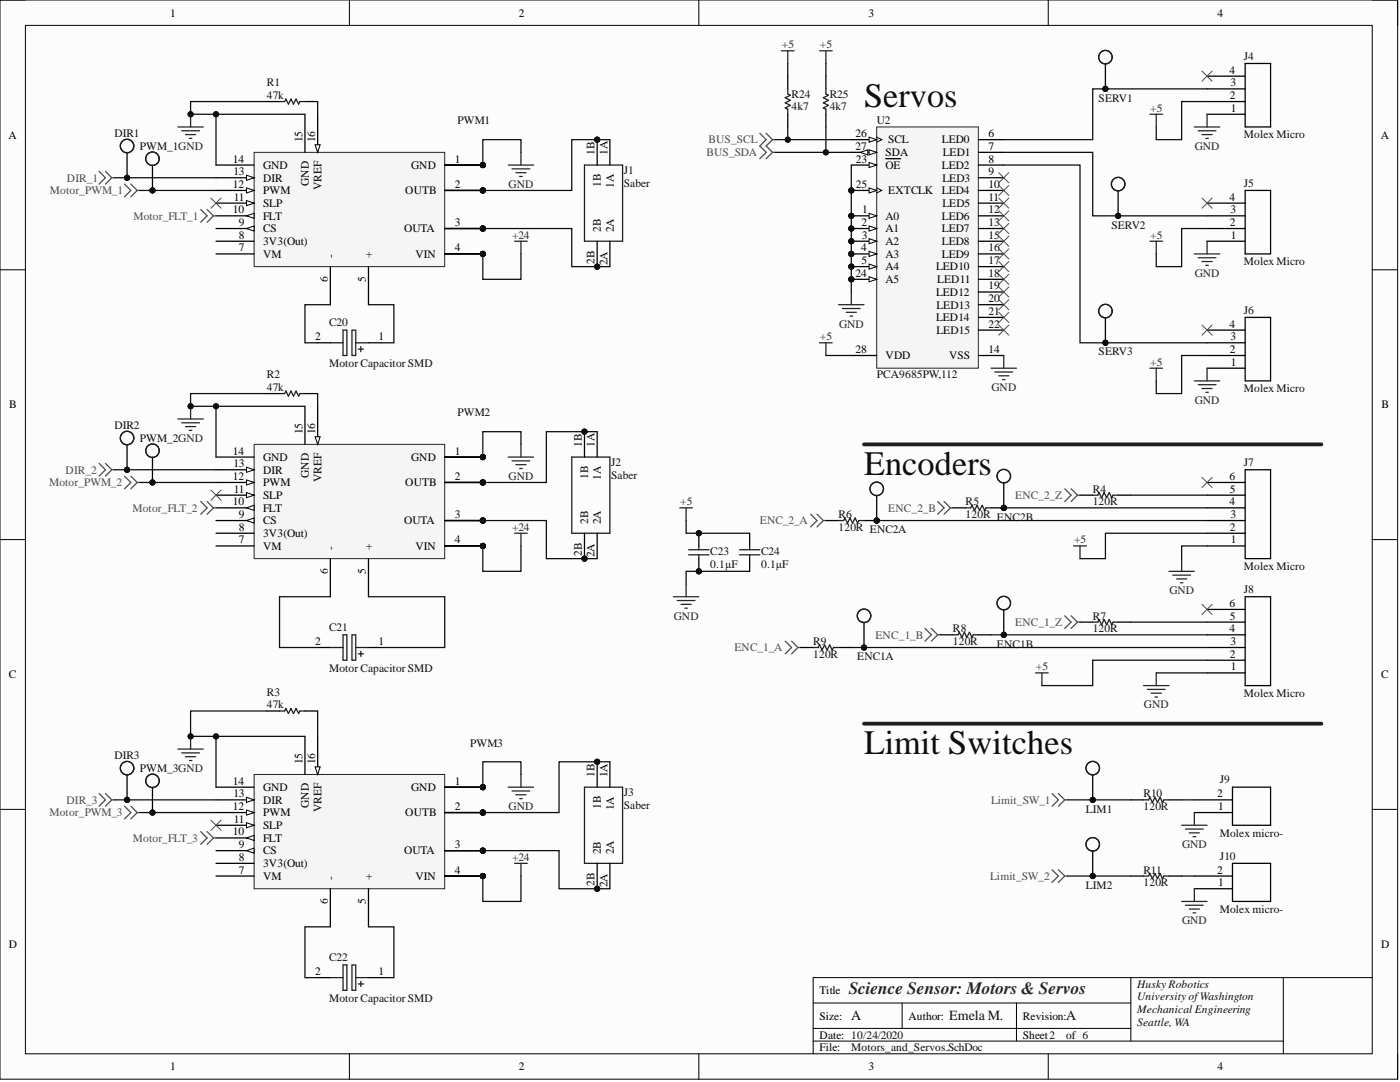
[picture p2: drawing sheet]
<svg xmlns="http://www.w3.org/2000/svg" width="279mm" height="216mm" viewBox="0 0 279 216" stroke-linecap="round" stroke-linejoin="round" font-family="sans-serif">
<defs><g id="words">
<g font-size="6.8" fill="#0e0e0e">
<text x="172.4" y="21.3">Servos</text>
<text x="172.4" y="94.7">Encoders</text>
<text x="172.4" y="150.5">Limit Switches</text>
</g>
<text font-size="3.5" fill="#262626" x="169.4" y="198.4">Science Sensor: Motors &amp; Servos</text>
<g font-size="2.8" fill="#0e0e0e">
<text x="169.9" y="203.6">A</text>
<text x="189.4" y="203.6">Emela M.</text>
<text x="212.7" y="203.6">A</text>
</g>
<g font-size="2.3">
<text x="34" y="3.3">1</text>
<text x="103.5" y="3.3">2</text>
<text x="173.4" y="3.3">3</text>
<text x="243" y="3.3">4</text>
<text x="245.4" y="14.7">4</text>
<text x="245.5" y="17.2">3</text>
<text x="245.5" y="19.8">2</text>
<text x="245.6" y="22.3">1</text>
<text x="1.7" y="27.7">A</text>
<text x="60.4" y="28.4" transform="rotate(-90 60.4 28.4)">15</text>
<text x="62.9" y="28.4" transform="rotate(-90 62.9 28.4)">16</text>
<text x="170.7" y="27.4">26</text>
<text x="170.7" y="29.9">27</text>
<text x="177.2" y="28.6">SCL</text>
<text x="188" y="28.6">LED0</text>
<text x="197.3" y="27.4">6</text>
<text x="197.3" y="29.9">7</text>
<text x="275.5" y="27.7">A</text>
<text x="46.5" y="32.4">14</text>
<text x="46.6" y="35">13</text>
<text x="52.5" y="33.7">GND</text>
<text x="82.1" y="33.7">GND</text>
<text x="90.8" y="32.4">1</text>
<text x="118.7" y="30.9" transform="rotate(-90 118.7 30.9)">1B</text>
<text x="121.2" y="30.9" transform="rotate(-90 121.2 30.9)">1A</text>
<text x="170.8" y="32.4">23</text>
<text x="176.7" y="33.7">OE</text>
<text x="176.7" y="31.2">SDA</text>
<text x="188" y="33.7">LED2</text>
<text x="188.2" y="31.2">LED1</text>
<text x="197.3" y="32.4">8</text>
<text x="197.3" y="35">9</text>
<text x="46.5" y="37.5">12</text>
<text x="46.7" y="40">11</text>
<text x="52.5" y="36.2">DIR</text>
<text x="52.5" y="38.8">PWM</text>
<text x="52.5" y="41.3">SLP</text>
<text x="61.6" y="37.1" transform="rotate(-90 61.6 37.1)">GND</text>
<text x="64.2" y="37.9" transform="rotate(-90 64.2 37.9)">VREF</text>
<text x="80.9" y="38.8">OUTB</text>
<text x="90.8" y="37.5">2</text>
<text x="119.9" y="37.2" transform="rotate(-90 119.9 37.2)">1B</text>
<text x="122.5" y="37.5" transform="rotate(-90 122.5 37.5)">1A</text>
<text x="170.8" y="37.5">25</text>
<text x="177.2" y="38.8">EXTCLK</text>
<text x="188" y="38.8">LED4</text>
<text x="188.1" y="36.2">LED3</text>
<text x="188.1" y="41.3">LED5</text>
<text x="197.3" y="37.5">10</text>
<text x="197.3" y="40">11</text>
<text x="245.4" y="40">4</text>
<text x="46.5" y="42.6">10</text>
<text x="47.7" y="45.1">9</text>
<text x="47.7" y="47.6">8</text>
<text x="52.5" y="43.8">FLT</text>
<text x="52.5" y="46.4">CS</text>
<text x="80.6" y="46.4">OUTA</text>
<text x="90.8" y="45.1">3</text>
<text x="119.9" y="46.4" transform="rotate(-90 119.9 46.4)">2B</text>
<text x="122.5" y="46.4" transform="rotate(-90 122.5 46.4)">2A</text>
<text x="171.9" y="45.1">2</text>
<text x="172" y="47.6">3</text>
<text x="172.1" y="42.6">1</text>
<text x="176.7" y="43.8">A0</text>
<text x="176.7" y="46.4">A1</text>
<text x="188" y="46.4">LED7</text>
<text x="188" y="43.8">LED6</text>
<text x="197.3" y="45.1">13</text>
<text x="197.3" y="47.6">15</text>
<text x="197.3" y="42.6">12</text>
<text x="245.5" y="45.1">2</text>
<text x="245.5" y="42.6">3</text>
<text x="245.6" y="47.6">1</text>
<text x="47.7" y="50.2">7</text>
<text x="52.5" y="48.9">3V3(Out)</text>
<text x="52.5" y="51.4">VM</text>
<text x="66.7" y="51.4" transform="rotate(-90 66.7 51.4)">-</text>
<text x="74.3" y="51.4" transform="rotate(-90 74.3 51.4)">+</text>
<text x="82.9" y="51.4">VIN</text>
<text x="90.8" y="50.2">4</text>
<text x="118.7" y="52.7" transform="rotate(-90 118.7 52.7)">2B</text>
<text x="121.2" y="52.9" transform="rotate(-90 121.2 52.9)">2A</text>
<text x="171.8" y="50.2">4</text>
<text x="171.9" y="52.7">5</text>
<text x="176.7" y="51.4">A3</text>
<text x="176.7" y="54">A4</text>
<text x="176.7" y="48.9">A2</text>
<text x="186.8" y="54">LED10</text>
<text x="188" y="48.9">LED8</text>
<text x="188" y="51.4">LED9</text>
<text x="197.3" y="50.2">16</text>
<text x="197.3" y="52.7">17</text>
<text x="65.4" y="56.2" transform="rotate(-90 65.4 56.2)">6</text>
<text x="73" y="56.2" transform="rotate(-90 73 56.2)">5</text>
<text x="170.7" y="55.2">24</text>
<text x="176.7" y="56.5">A5</text>
<text x="186.8" y="59">LED12</text>
<text x="187.1" y="56.5">LED11</text>
<text x="197.3" y="55.2">18</text>
<text x="197.3" y="57.8">19</text>
<text x="186.8" y="64.1">LED14</text>
<text x="186.9" y="61.6">LED13</text>
<text x="197.3" y="60.3">20</text>
<text x="197.3" y="62.8">21</text>
<text x="197.3" y="65.4">22</text>
<text x="245.4" y="65.4">4</text>
<text x="62.9" y="67.9">2</text>
<text x="75.6" y="67.9">1</text>
<text x="170.7" y="70.4">28</text>
<text x="176.7" y="71.7">VDD</text>
<text x="186.9" y="66.6">LED15</text>
<text x="189.4" y="71.7">VSS</text>
<text x="197.3" y="70.4">14</text>
<text x="245.5" y="70.4">2</text>
<text x="245.5" y="67.9">3</text>
<text x="245.6" y="73">1</text>
<text x="1.9" y="81.5">B</text>
<text x="275.7" y="81.5">B</text>
<text x="60.4" y="86.6" transform="rotate(-90 60.4 86.6)">15</text>
<text x="62.9" y="86.6" transform="rotate(-90 62.9 86.6)">16</text>
<text x="116.1" y="89.2" transform="rotate(-90 116.1 89.2)">1B</text>
<text x="118.7" y="89.2" transform="rotate(-90 118.7 89.2)">1A</text>
<text x="46.5" y="90.7">14</text>
<text x="46.5" y="95.8">12</text>
<text x="46.6" y="93.2">13</text>
<text x="52.5" y="92">GND</text>
<text x="52.5" y="94.5">DIR</text>
<text x="61.6" y="95.3" transform="rotate(-90 61.6 95.3)">GND</text>
<text x="82.1" y="92">GND</text>
<text x="90.8" y="90.7">1</text>
<text x="90.8" y="95.8">2</text>
<text x="117.4" y="95.5" transform="rotate(-90 117.4 95.5)">1B</text>
<text x="119.9" y="95.8" transform="rotate(-90 119.9 95.8)">1A</text>
<text x="245.4" y="95.8">6</text>
<text x="46.5" y="100.8">10</text>
<text x="46.7" y="98.3">11</text>
<text x="52.5" y="97">PWM</text>
<text x="52.5" y="99.6">SLP</text>
<text x="64.2" y="96.2" transform="rotate(-90 64.2 96.2)">VREF</text>
<text x="80.9" y="97">OUTB</text>
<text x="245.4" y="100.8">4</text>
<text x="245.5" y="98.3">5</text>
<text x="47.7" y="103.4">9</text>
<text x="47.7" y="105.9">8</text>
<text x="52.5" y="102.1">FLT</text>
<text x="52.5" y="104.6">CS</text>
<text x="52.5" y="107.2">3V3(Out)</text>
<text x="80.6" y="104.6">OUTA</text>
<text x="90.8" y="103.4">3</text>
<text x="117.4" y="104.6" transform="rotate(-90 117.4 104.6)">2B</text>
<text x="119.9" y="104.6" transform="rotate(-90 119.9 104.6)">2A</text>
<text x="245.5" y="105.9">2</text>
<text x="245.5" y="103.4">3</text>
<text x="47.7" y="108.4">7</text>
<text x="52.5" y="109.7">VM</text>
<text x="66.7" y="109.7" transform="rotate(-90 66.7 109.7)">-</text>
<text x="74.3" y="109.7" transform="rotate(-90 74.3 109.7)">+</text>
<text x="82.9" y="109.7">VIN</text>
<text x="90.8" y="108.4">4</text>
<text x="116.1" y="111" transform="rotate(-90 116.1 111)">2B</text>
<text x="118.7" y="111.2" transform="rotate(-90 118.7 111.2)">2A</text>
<text x="245.6" y="108.4">1</text>
<text x="65.4" y="114.5" transform="rotate(-90 65.4 114.5)">6</text>
<text x="73" y="114.5" transform="rotate(-90 73 114.5)">5</text>
<text x="245.4" y="121.1">6</text>
<text x="245.5" y="123.6">5</text>
<text x="62.9" y="128.7">2</text>
<text x="75.6" y="128.7">1</text>
<text x="245.4" y="126.2">4</text>
<text x="245.5" y="131.2">2</text>
<text x="245.5" y="128.7">3</text>
<text x="1.8" y="135.4">C</text>
<text x="245.6" y="133.8">1</text>
<text x="275.6" y="135.4">C</text>
<text x="60.4" y="152.5" transform="rotate(-90 60.4 152.5)">15</text>
<text x="62.9" y="152.5" transform="rotate(-90 62.9 152.5)">16</text>
<text x="118.7" y="155" transform="rotate(-90 118.7 155)">1B</text>
<text x="121.2" y="155" transform="rotate(-90 121.2 155)">1A</text>
<text x="46.5" y="156.6">14</text>
<text x="46.5" y="161.6">12</text>
<text x="46.6" y="159.1">13</text>
<text x="52.5" y="157.8">GND</text>
<text x="52.5" y="160.4">DIR</text>
<text x="61.6" y="161.2" transform="rotate(-90 61.6 161.2)">GND</text>
<text x="82.1" y="157.8">GND</text>
<text x="90.8" y="156.6">1</text>
<text x="90.8" y="161.6">2</text>
<text x="119.9" y="161.4" transform="rotate(-90 119.9 161.4)">1B</text>
<text x="122.5" y="161.6" transform="rotate(-90 122.5 161.6)">1A</text>
<text x="242.9" y="159.1">2</text>
<text x="243.1" y="161.6">1</text>
<text x="46.5" y="166.7">10</text>
<text x="46.7" y="164.2">11</text>
<text x="52.5" y="162.9">PWM</text>
<text x="52.5" y="165.4">SLP</text>
<text x="52.5" y="168">FLT</text>
<text x="64.2" y="162.1" transform="rotate(-90 64.2 162.1)">VREF</text>
<text x="80.9" y="162.9">OUTB</text>
<text x="47.7" y="169.2">9</text>
<text x="47.7" y="171.8">8</text>
<text x="52.5" y="170.5">CS</text>
<text x="52.5" y="173">3V3(Out)</text>
<text x="80.6" y="170.5">OUTA</text>
<text x="90.8" y="169.2">3</text>
<text x="119.9" y="170.5" transform="rotate(-90 119.9 170.5)">2B</text>
<text x="122.5" y="170.5" transform="rotate(-90 122.5 170.5)">2A</text>
<text x="47.7" y="174.3">7</text>
<text x="52.5" y="175.6">VM</text>
<text x="66.7" y="175.6" transform="rotate(-90 66.7 175.6)">-</text>
<text x="74.3" y="175.6" transform="rotate(-90 74.3 175.6)">+</text>
<text x="82.9" y="175.6">VIN</text>
<text x="90.8" y="174.3">4</text>
<text x="118.7" y="176.8" transform="rotate(-90 118.7 176.8)">2B</text>
<text x="121.2" y="177.1" transform="rotate(-90 121.2 177.1)">2A</text>
<text x="242.9" y="174.3">2</text>
<text x="243.1" y="176.8">1</text>
<text x="65.4" y="180.4" transform="rotate(-90 65.4 180.4)">6</text>
<text x="73" y="180.4" transform="rotate(-90 73 180.4)">5</text>
<text x="1.8" y="189.2">D</text>
<text x="275.6" y="189.2">D</text>
<text x="62.9" y="194.6">2</text>
<text x="75.6" y="194.6">1</text>
<text x="163.6" y="198.4">Title</text>
<text x="163.6" y="203.4">Size:</text>
<text x="181.3" y="203.4">Author:</text>
<text x="204.1" y="203.4">Revision:</text>
<text x="163.6" y="207.2">Date: 10/24/2020</text>
<text x="163.6" y="209.8">File:</text>
<text x="204.1" y="207.2">Sheet2</text>
<text x="212.7" y="207.2">of 6</text>
<text x="34" y="213.6">1</text>
<text x="103.5" y="213.6">2</text>
<text x="173.4" y="213.6">3</text>
<text x="243" y="213.6">4</text>
</g>
<g font-size="2.3" fill="#262626">
<text x="156" y="9.6">+5</text>
<text x="163.6" y="9.6">+5</text>
<text x="229.6" y="22.3">+5</text>
<text x="238.4" y="29.9">GND</text>
<text x="101.5" y="37.5">GND</text>
<text x="102.2" y="47.6">+24</text>
<text x="229.6" y="47.6">+5</text>
<text x="238.4" y="55.2">GND</text>
<text x="167.4" y="65.4">GND</text>
<text x="163.6" y="67.9">+5</text>
<text x="229.6" y="73">+5</text>
<text x="197.9" y="78">GND</text>
<text x="238.4" y="80.6">GND</text>
<text x="101.5" y="95.8">GND</text>
<text x="135.7" y="100.8">+5</text>
<text x="102.2" y="105.9">+24</text>
<text x="214.4" y="108.4">+5</text>
<text x="233.4" y="118.6">GND</text>
<text x="134.5" y="123.6">GND</text>
<text x="206.7" y="133.8">+5</text>
<text x="228.3" y="141.4">GND</text>
<text x="101.5" y="161.6">GND</text>
<text x="102.2" y="171.8">+24</text>
<text x="235.9" y="169.2">GND</text>
<text x="235.9" y="184.4">GND</text>
</g>
<g font-size="2.3" fill="#0e0e0e">
<text x="248.2" y="11.9">J4</text>
<text x="53.3" y="17.2">R1</text>
<text x="53.3" y="19.8">47k</text>
<text x="158" y="22">4k7</text>
<text x="158" y="19.5">R24</text>
<text x="165.6" y="22">4k7</text>
<text x="165.6" y="19.5">R25</text>
<text x="219.3" y="20.3">SERV1</text>
<text x="22.8" y="27.4">DIR1</text>
<text x="27.9" y="29.9">PWM_1GND</text>
<text x="91.3" y="24.8">PWM1</text>
<text x="175" y="24.8">U2</text>
<text x="248.2" y="27.6">Molex Micro</text>
<text x="124.5" y="34.7">J1</text>
<text x="124.5" y="37.2">Saber</text>
<text x="248.2" y="37.2">J5</text>
<text x="221.8" y="45.6">SERV2</text>
<text x="248.2" y="52.9">Molex Micro</text>
<text x="65.7" y="65.1">C20</text>
<text x="248.2" y="62.6">J6</text>
<text x="219.3" y="70.9">SERV3</text>
<text x="53.3" y="75.5">R2</text>
<text x="65.7" y="73.2">Motor Capacitor SMD</text>
<text x="175" y="75.5">PCA9685PW,112</text>
<text x="53.3" y="78">47k</text>
<text x="91.3" y="83.1">PWM2</text>
<text x="248.2" y="78.3">Molex Micro</text>
<text x="22.8" y="85.6">DIR2</text>
<text x="27.9" y="88.2">PWM_2GND</text>
<text x="122" y="93">J2</text>
<text x="122" y="95.5">Saber</text>
<text x="248.2" y="93">J7</text>
<text x="192.7" y="100.8">R5</text>
<text x="218.1" y="100.8">120R</text>
<text x="218.1" y="98.3">R4</text>
<text x="167.4" y="105.9">120R ENC2A</text>
<text x="167.4" y="103.4">R6</text>
<text x="192.7" y="103.4">120R ENC2B</text>
<text x="141.7" y="113.2">0.1µF</text>
<text x="141.7" y="110.7">C23</text>
<text x="151.9" y="113.2">0.1µF</text>
<text x="151.9" y="110.7">C24</text>
<text x="248.2" y="113.7">Molex Micro</text>
<text x="248.2" y="118.3">J8</text>
<text x="65.7" y="125.9">C21</text>
<text x="218.1" y="123.6">R7</text>
<text x="162.3" y="131.2">120R</text>
<text x="162.3" y="128.7">R9</text>
<text x="171.1" y="131.7">ENC1A</text>
<text x="190.2" y="128.7">120R</text>
<text x="190.2" y="126.2">R8</text>
<text x="199" y="129.2">ENC1B</text>
<text x="218.1" y="126.2">120R</text>
<text x="65.7" y="134">Motor Capacitor SMD</text>
<text x="53.3" y="141.4">47k</text>
<text x="53.3" y="138.8">R3</text>
<text x="248.2" y="139.1">Molex Micro</text>
<text x="93.8" y="149">PWM3</text>
<text x="22.8" y="151.5">DIR3</text>
<text x="27.9" y="154">PWM_3GND</text>
<text x="124.5" y="158.8">J3</text>
<text x="124.5" y="161.4">Saber</text>
<text x="228.2" y="161.6">120R</text>
<text x="228.2" y="159.1">R10</text>
<text x="243.4" y="156.3">J9</text>
<text x="216.7" y="162.1">LIM1</text>
<text x="243.4" y="167">Molex micro-</text>
<text x="243.4" y="171.5">J10</text>
<text x="216.7" y="177.3">LIM2</text>
<text x="228.2" y="176.8">120R</text>
<text x="228.2" y="174.3">R11</text>
<text x="243.4" y="182.2">Molex micro-</text>
<text x="65.7" y="191.8">C22</text>
<text x="226.9" y="197.1">Husky Robotics</text>
<text x="65.7" y="199.9">Motor Capacitor SMD</text>
<text x="226.9" y="199.6">UniversityofWashington</text>
<text x="226.9" y="202.2">Mechanical Engineering</text>
<text x="169.9" y="209.8">Motors_and_Servos.SchDoc</text>
<text x="226.9" y="204.7">Seattle, WA</text>
</g>
<g font-size="2.3" fill="#4c4c4c">
<text x="141.4" y="28.6">BUS_SCL</text>
<text x="141" y="31.2">BUS_SDA</text>
<text x="10" y="38.8">Motor_PWM_1</text>
<text x="13.4" y="36.2">DIR_1</text>
<text x="26.6" y="43.8">Motor_FLT_1</text>
<text x="13.1" y="94.5">DIR_2</text>
<text x="9.8" y="97">Motor_PWM_2</text>
<text x="202.6" y="99.6">ENC_2_Z</text>
<text x="26.5" y="102.1">Motor_FLT_2</text>
<text x="151.6" y="104.6">ENC_2_A</text>
<text x="177.2" y="102.1">ENC_2_B</text>
<text x="202.6" y="124.9">ENC_1_Z</text>
<text x="146.6" y="130">ENC_1_A</text>
<text x="174.7" y="127.4">ENC_1_B</text>
<text x="13.3" y="160.4">DIR_3</text>
<text x="197.8" y="160.4">Limit_SW_1</text>
<text x="9.9" y="162.9">Motor_PWM_3</text>
<text x="26.5" y="168">Motor_FLT_3</text>
<text x="197.6" y="175.6">Limit_SW_2</text>
</g>
</g></defs>
<path d="M0 0h278.9v215.3h-278.9z" fill-rule="evenodd" fill="#fcfcfc"/>
<path d="M0 0h278.9v215.3h-278.9z" fill="none" stroke="#000" stroke-width=".2"/>
<path d="M5.1 5.1h268.8v205.2h-268.8z" fill-rule="evenodd" fill="#fcfcfc"/>
<g fill="none" stroke="#000" stroke-width=".2">
<path d="M0 0h5.1M5.1 5.1h268.8v205.2h-268.8zM69.7 0v5.1M139.5 0v5.1M209.2 0v5.1M273.9 0h5v5.1M0 53.8h5.1M273.9 53.8h5M0 107.7h5.1M273.9 107.7h5M0 161.5h5.1M273.9 161.5h5"/>
<path d="M225.7 195.1v12.6M256.1 195.1v15.2M273.9 195.1h-111.6v15.2M69.7 210.3v5M139.5 210.3v5M162.3 200.1h63.4M162.3 207.7h93.8M162.3 205.2h63.4M180 200.1v5.1M202.9 200.1v7.6M209.2 210.3v5M278.9 210.3v5"/>
</g>
<circle cx="96.4" cy="32.9" r=".51" fill="#0e0e0e"/>
<circle cx="96.4" cy="32.9" r=".51" fill="none" stroke="#0e0e0e" stroke-width=".2"/>
<circle cx="96.4" cy="38" r=".51" fill="#0e0e0e"/>
<circle cx="96.4" cy="38" r=".51" fill="none" stroke="#0e0e0e" stroke-width=".2"/>
<circle cx="96.4" cy="45.6" r=".51" fill="#0e0e0e"/>
<circle cx="96.4" cy="45.6" r=".51" fill="none" stroke="#0e0e0e" stroke-width=".2"/>
<circle cx="96.4" cy="50.7" r=".51" fill="#0e0e0e"/>
<circle cx="96.4" cy="50.7" r=".51" fill="none" stroke="#0e0e0e" stroke-width=".2"/>
<circle cx="96.4" cy="32.9" r=".51" fill="#0e0e0e"/>
<circle cx="96.4" cy="32.9" r=".51" fill="none" stroke="#0e0e0e" stroke-width=".2"/>
<circle cx="96.4" cy="38" r=".51" fill="#0e0e0e"/>
<circle cx="96.4" cy="38" r=".51" fill="none" stroke="#0e0e0e" stroke-width=".2"/>
<circle cx="96.4" cy="45.6" r=".51" fill="#0e0e0e"/>
<circle cx="96.4" cy="45.6" r=".51" fill="none" stroke="#0e0e0e" stroke-width=".2"/>
<circle cx="96.4" cy="50.7" r=".51" fill="#0e0e0e"/>
<circle cx="96.4" cy="50.7" r=".51" fill="none" stroke="#0e0e0e" stroke-width=".2"/>
<circle cx="96.4" cy="32.9" r=".51" fill="#0e0e0e"/>
<circle cx="96.4" cy="32.9" r=".51" fill="none" stroke="#0e0e0e" stroke-width=".2"/>
<circle cx="96.4" cy="38" r=".51" fill="#0e0e0e"/>
<circle cx="96.4" cy="38" r=".51" fill="none" stroke="#0e0e0e" stroke-width=".2"/>
<circle cx="96.4" cy="45.6" r=".51" fill="#0e0e0e"/>
<circle cx="96.4" cy="45.6" r=".51" fill="none" stroke="#0e0e0e" stroke-width=".2"/>
<circle cx="96.4" cy="50.7" r=".51" fill="#0e0e0e"/>
<circle cx="96.4" cy="50.7" r=".51" fill="none" stroke="#0e0e0e" stroke-width=".2"/>
<path d="M50.7 30.4h38.1v22.8h-38.1z" fill-rule="evenodd" fill="#f5f5f5"/>
<path d="M50.7 30.4h38.1v22.8h-38.1z" fill="none" stroke="#262626" stroke-width=".2"/>
<path d="M88.8 32.9h7.6" fill="none" stroke="#000" stroke-width=".25"/>
<circle cx="96.4" cy="32.9" r=".51" fill="#0e0e0e"/>
<circle cx="96.4" cy="32.9" r=".51" fill="none" stroke="#0e0e0e" stroke-width=".2"/>
<path d="M88.8 38h7.6" fill="none" stroke="#000" stroke-width=".25"/>
<circle cx="96.4" cy="38" r=".51" fill="#0e0e0e"/>
<circle cx="96.4" cy="38" r=".51" fill="none" stroke="#0e0e0e" stroke-width=".2"/>
<path d="M88.8 45.6h7.6" fill="none" stroke="#000" stroke-width=".25"/>
<circle cx="96.4" cy="45.6" r=".51" fill="#0e0e0e"/>
<circle cx="96.4" cy="45.6" r=".51" fill="none" stroke="#0e0e0e" stroke-width=".2"/>
<path d="M88.8 50.7h7.6" fill="none" stroke="#000" stroke-width=".25"/>
<circle cx="96.4" cy="50.7" r=".51" fill="#0e0e0e"/>
<circle cx="96.4" cy="50.7" r=".51" fill="none" stroke="#0e0e0e" stroke-width=".2"/>
<path d="M43.1 32.9h7.6M43.1 35.5h7.6" fill="none" stroke="#000" stroke-width=".25"/>
<path d="M49.2 35l1.5 .5-1.5 .5z" fill="#fbfbfb"/>
<path d="M49.2 35l1.5 .5-1.5 .5z" fill="none" stroke="#000" stroke-width=".2"/>
<path d="M43.1 38h7.6" fill="none" stroke="#000" stroke-width=".25"/>
<path d="M49.2 37.5l1.5 .5-1.5 .5z" fill="#fbfbfb"/>
<path d="M49.2 37.5l1.5 .5-1.5 .5z" fill="none" stroke="#000" stroke-width=".2"/>
<path d="M43.1 40.5h7.6" fill="none" stroke="#000" stroke-width=".25"/>
<path d="M49.2 40l1.5 .5-1.5 .5z" fill="#fbfbfb"/>
<path d="M49.2 40l1.5 .5-1.5 .5z" fill="none" stroke="#000" stroke-width=".2"/>
<path d="M43.1 43.1h7.6" fill="none" stroke="#000" stroke-width=".25"/>
<path d="M49.2 43.1l1.5-.5v1z" fill="#fbfbfb"/>
<path d="M49.2 43.1l1.5-.5v1z" fill="none" stroke="#000" stroke-width=".2"/>
<path d="M43.1 45.6h7.6" fill="none" stroke="#000" stroke-width=".25"/>
<path d="M49.2 45.6l1.5-.5v1z" fill="#fbfbfb"/>
<path d="M49.2 45.6l1.5-.5v1z" fill="none" stroke="#000" stroke-width=".2"/>
<path d="M60.9 22.8v7.6M63.4 22.8v7.6M43.1 48.1h7.6M43.1 50.7h7.6M65.9 53.2v7.6M73.5 53.2v7.6" fill="none" stroke="#000" stroke-width=".25"/>
<path d="M62.9 28.9h1l-.5 1.5z" fill="#fbfbfb"/>
<path d="M62.9 28.9h1l-.5 1.5z" fill="none" stroke="#000" stroke-width=".2"/>
<path d="M88.8 32.9h7.6" fill="none" stroke="#000" stroke-width=".25"/>
<circle cx="96.4" cy="32.9" r=".51" fill="#0e0e0e"/>
<circle cx="96.4" cy="32.9" r=".51" fill="none" stroke="#0e0e0e" stroke-width=".2"/>
<path d="M88.8 38h7.6" fill="none" stroke="#000" stroke-width=".25"/>
<circle cx="96.4" cy="38" r=".51" fill="#0e0e0e"/>
<circle cx="96.4" cy="38" r=".51" fill="none" stroke="#0e0e0e" stroke-width=".2"/>
<path d="M88.8 45.6h7.6" fill="none" stroke="#000" stroke-width=".25"/>
<circle cx="96.4" cy="45.6" r=".51" fill="#0e0e0e"/>
<circle cx="96.4" cy="45.6" r=".51" fill="none" stroke="#0e0e0e" stroke-width=".2"/>
<path d="M88.8 50.7h7.6" fill="none" stroke="#000" stroke-width=".25"/>
<circle cx="96.4" cy="50.7" r=".51" fill="#0e0e0e"/>
<circle cx="96.4" cy="50.7" r=".51" fill="none" stroke="#0e0e0e" stroke-width=".2"/>
<path d="M88.8 32.9h7.6" fill="none" stroke="#000" stroke-width=".25"/>
<circle cx="96.4" cy="32.9" r=".51" fill="#0e0e0e"/>
<circle cx="96.4" cy="32.9" r=".51" fill="none" stroke="#0e0e0e" stroke-width=".2"/>
<path d="M88.8 38h7.6" fill="none" stroke="#000" stroke-width=".25"/>
<circle cx="96.4" cy="38" r=".51" fill="#0e0e0e"/>
<circle cx="96.4" cy="38" r=".51" fill="none" stroke="#0e0e0e" stroke-width=".2"/>
<path d="M88.8 45.6h7.6" fill="none" stroke="#000" stroke-width=".25"/>
<circle cx="96.4" cy="45.6" r=".51" fill="#0e0e0e"/>
<circle cx="96.4" cy="45.6" r=".51" fill="none" stroke="#0e0e0e" stroke-width=".2"/>
<path d="M88.8 50.7h7.6" fill="none" stroke="#000" stroke-width=".25"/>
<circle cx="96.4" cy="50.7" r=".51" fill="#0e0e0e"/>
<circle cx="96.4" cy="50.7" r=".51" fill="none" stroke="#0e0e0e" stroke-width=".2"/>
<circle cx="96.4" cy="91.2" r=".51" fill="#0e0e0e"/>
<circle cx="96.4" cy="91.2" r=".51" fill="none" stroke="#0e0e0e" stroke-width=".2"/>
<circle cx="96.4" cy="96.3" r=".51" fill="#0e0e0e"/>
<circle cx="96.4" cy="96.3" r=".51" fill="none" stroke="#0e0e0e" stroke-width=".2"/>
<circle cx="96.4" cy="103.9" r=".51" fill="#0e0e0e"/>
<circle cx="96.4" cy="103.9" r=".51" fill="none" stroke="#0e0e0e" stroke-width=".2"/>
<circle cx="96.4" cy="108.9" r=".51" fill="#0e0e0e"/>
<circle cx="96.4" cy="108.9" r=".51" fill="none" stroke="#0e0e0e" stroke-width=".2"/>
<circle cx="96.4" cy="91.2" r=".51" fill="#0e0e0e"/>
<circle cx="96.4" cy="91.2" r=".51" fill="none" stroke="#0e0e0e" stroke-width=".2"/>
<circle cx="96.4" cy="96.3" r=".51" fill="#0e0e0e"/>
<circle cx="96.4" cy="96.3" r=".51" fill="none" stroke="#0e0e0e" stroke-width=".2"/>
<circle cx="96.4" cy="103.9" r=".51" fill="#0e0e0e"/>
<circle cx="96.4" cy="103.9" r=".51" fill="none" stroke="#0e0e0e" stroke-width=".2"/>
<circle cx="96.4" cy="108.9" r=".51" fill="#0e0e0e"/>
<circle cx="96.4" cy="108.9" r=".51" fill="none" stroke="#0e0e0e" stroke-width=".2"/>
<circle cx="96.4" cy="91.2" r=".51" fill="#0e0e0e"/>
<circle cx="96.4" cy="91.2" r=".51" fill="none" stroke="#0e0e0e" stroke-width=".2"/>
<circle cx="96.4" cy="96.3" r=".51" fill="#0e0e0e"/>
<circle cx="96.4" cy="96.3" r=".51" fill="none" stroke="#0e0e0e" stroke-width=".2"/>
<circle cx="96.4" cy="103.9" r=".51" fill="#0e0e0e"/>
<circle cx="96.4" cy="103.9" r=".51" fill="none" stroke="#0e0e0e" stroke-width=".2"/>
<circle cx="96.4" cy="108.9" r=".51" fill="#0e0e0e"/>
<circle cx="96.4" cy="108.9" r=".51" fill="none" stroke="#0e0e0e" stroke-width=".2"/>
<path d="M50.7 88.7h38.1v22.8h-38.1z" fill-rule="evenodd" fill="#f5f5f5"/>
<path d="M50.7 88.7h38.1v22.8h-38.1z" fill="none" stroke="#262626" stroke-width=".2"/>
<path d="M88.8 91.2h7.6" fill="none" stroke="#000" stroke-width=".25"/>
<circle cx="96.4" cy="91.2" r=".51" fill="#0e0e0e"/>
<circle cx="96.4" cy="91.2" r=".51" fill="none" stroke="#0e0e0e" stroke-width=".2"/>
<path d="M88.8 96.3h7.6" fill="none" stroke="#000" stroke-width=".25"/>
<circle cx="96.4" cy="96.3" r=".51" fill="#0e0e0e"/>
<circle cx="96.4" cy="96.3" r=".51" fill="none" stroke="#0e0e0e" stroke-width=".2"/>
<path d="M88.8 103.9h7.6" fill="none" stroke="#000" stroke-width=".25"/>
<circle cx="96.4" cy="103.9" r=".51" fill="#0e0e0e"/>
<circle cx="96.4" cy="103.9" r=".51" fill="none" stroke="#0e0e0e" stroke-width=".2"/>
<path d="M88.8 108.9h7.6" fill="none" stroke="#000" stroke-width=".25"/>
<circle cx="96.4" cy="108.9" r=".51" fill="#0e0e0e"/>
<circle cx="96.4" cy="108.9" r=".51" fill="none" stroke="#0e0e0e" stroke-width=".2"/>
<path d="M43.1 91.2h7.6M43.1 93.7h7.6" fill="none" stroke="#000" stroke-width=".25"/>
<path d="M49.2 93.2l1.5 .5-1.5 .5z" fill="#fbfbfb"/>
<path d="M49.2 93.2l1.5 .5-1.5 .5z" fill="none" stroke="#000" stroke-width=".2"/>
<path d="M43.1 96.3h7.6" fill="none" stroke="#000" stroke-width=".25"/>
<path d="M49.2 95.8l1.5 .5-1.5 .5z" fill="#fbfbfb"/>
<path d="M49.2 95.8l1.5 .5-1.5 .5z" fill="none" stroke="#000" stroke-width=".2"/>
<path d="M43.1 98.8h7.6" fill="none" stroke="#000" stroke-width=".25"/>
<path d="M49.2 98.3l1.5 .5-1.5 .5z" fill="#fbfbfb"/>
<path d="M49.2 98.3l1.5 .5-1.5 .5z" fill="none" stroke="#000" stroke-width=".2"/>
<path d="M43.1 101.3h7.6" fill="none" stroke="#000" stroke-width=".25"/>
<path d="M49.2 101.3l1.5-.5v1z" fill="#fbfbfb"/>
<path d="M49.2 101.3l1.5-.5v1z" fill="none" stroke="#000" stroke-width=".2"/>
<path d="M43.1 103.9h7.6" fill="none" stroke="#000" stroke-width=".25"/>
<path d="M49.2 103.9l1.5-.5v1z" fill="#fbfbfb"/>
<path d="M49.2 103.9l1.5-.5v1z" fill="none" stroke="#000" stroke-width=".2"/>
<path d="M60.9 81.1v7.6M63.4 81.1v7.6M43.1 106.4h7.6M43.1 108.9h7.6M65.9 111.5v7.6M73.5 111.5v7.6" fill="none" stroke="#000" stroke-width=".25"/>
<path d="M62.9 87.1h1l-.5 1.6z" fill="#fbfbfb"/>
<path d="M62.9 87.1h1l-.5 1.6z" fill="none" stroke="#000" stroke-width=".2"/>
<path d="M88.8 91.2h7.6" fill="none" stroke="#000" stroke-width=".25"/>
<circle cx="96.4" cy="91.2" r=".51" fill="#0e0e0e"/>
<circle cx="96.4" cy="91.2" r=".51" fill="none" stroke="#0e0e0e" stroke-width=".2"/>
<path d="M88.8 96.3h7.6" fill="none" stroke="#000" stroke-width=".25"/>
<circle cx="96.4" cy="96.3" r=".51" fill="#0e0e0e"/>
<circle cx="96.4" cy="96.3" r=".51" fill="none" stroke="#0e0e0e" stroke-width=".2"/>
<path d="M88.8 103.9h7.6" fill="none" stroke="#000" stroke-width=".25"/>
<circle cx="96.4" cy="103.9" r=".51" fill="#0e0e0e"/>
<circle cx="96.4" cy="103.9" r=".51" fill="none" stroke="#0e0e0e" stroke-width=".2"/>
<path d="M88.8 108.9h7.6" fill="none" stroke="#000" stroke-width=".25"/>
<circle cx="96.4" cy="108.9" r=".51" fill="#0e0e0e"/>
<circle cx="96.4" cy="108.9" r=".51" fill="none" stroke="#0e0e0e" stroke-width=".2"/>
<path d="M88.8 91.2h7.6" fill="none" stroke="#000" stroke-width=".25"/>
<circle cx="96.4" cy="91.2" r=".51" fill="#0e0e0e"/>
<circle cx="96.4" cy="91.2" r=".51" fill="none" stroke="#0e0e0e" stroke-width=".2"/>
<path d="M88.8 96.3h7.6" fill="none" stroke="#000" stroke-width=".25"/>
<circle cx="96.4" cy="96.3" r=".51" fill="#0e0e0e"/>
<circle cx="96.4" cy="96.3" r=".51" fill="none" stroke="#0e0e0e" stroke-width=".2"/>
<path d="M88.8 103.9h7.6" fill="none" stroke="#000" stroke-width=".25"/>
<circle cx="96.4" cy="103.9" r=".51" fill="#0e0e0e"/>
<circle cx="96.4" cy="103.9" r=".51" fill="none" stroke="#0e0e0e" stroke-width=".2"/>
<path d="M88.8 108.9h7.6" fill="none" stroke="#000" stroke-width=".25"/>
<circle cx="96.4" cy="108.9" r=".51" fill="#0e0e0e"/>
<circle cx="96.4" cy="108.9" r=".51" fill="none" stroke="#0e0e0e" stroke-width=".2"/>
<circle cx="96.4" cy="157.1" r=".51" fill="#0e0e0e"/>
<circle cx="96.4" cy="157.1" r=".51" fill="none" stroke="#0e0e0e" stroke-width=".2"/>
<circle cx="96.4" cy="162.1" r=".51" fill="#0e0e0e"/>
<circle cx="96.4" cy="162.1" r=".51" fill="none" stroke="#0e0e0e" stroke-width=".2"/>
<circle cx="96.4" cy="169.7" r=".51" fill="#0e0e0e"/>
<circle cx="96.4" cy="169.7" r=".51" fill="none" stroke="#0e0e0e" stroke-width=".2"/>
<circle cx="96.4" cy="174.8" r=".51" fill="#0e0e0e"/>
<circle cx="96.4" cy="174.8" r=".51" fill="none" stroke="#0e0e0e" stroke-width=".2"/>
<circle cx="96.4" cy="157.1" r=".51" fill="#0e0e0e"/>
<circle cx="96.4" cy="157.1" r=".51" fill="none" stroke="#0e0e0e" stroke-width=".2"/>
<circle cx="96.4" cy="162.1" r=".51" fill="#0e0e0e"/>
<circle cx="96.4" cy="162.1" r=".51" fill="none" stroke="#0e0e0e" stroke-width=".2"/>
<circle cx="96.4" cy="169.7" r=".51" fill="#0e0e0e"/>
<circle cx="96.4" cy="169.7" r=".51" fill="none" stroke="#0e0e0e" stroke-width=".2"/>
<circle cx="96.4" cy="174.8" r=".51" fill="#0e0e0e"/>
<circle cx="96.4" cy="174.8" r=".51" fill="none" stroke="#0e0e0e" stroke-width=".2"/>
<circle cx="96.4" cy="157.1" r=".51" fill="#0e0e0e"/>
<circle cx="96.4" cy="157.1" r=".51" fill="none" stroke="#0e0e0e" stroke-width=".2"/>
<circle cx="96.4" cy="162.1" r=".51" fill="#0e0e0e"/>
<circle cx="96.4" cy="162.1" r=".51" fill="none" stroke="#0e0e0e" stroke-width=".2"/>
<circle cx="96.4" cy="169.7" r=".51" fill="#0e0e0e"/>
<circle cx="96.4" cy="169.7" r=".51" fill="none" stroke="#0e0e0e" stroke-width=".2"/>
<circle cx="96.4" cy="174.8" r=".51" fill="#0e0e0e"/>
<circle cx="96.4" cy="174.8" r=".51" fill="none" stroke="#0e0e0e" stroke-width=".2"/>
<path d="M50.7 154.5h38.1v22.8h-38.1z" fill-rule="evenodd" fill="#f5f5f5"/>
<path d="M50.7 154.5h38.1v22.8h-38.1z" fill="none" stroke="#262626" stroke-width=".2"/>
<path d="M88.8 157.1h7.6" fill="none" stroke="#000" stroke-width=".25"/>
<circle cx="96.4" cy="157.1" r=".51" fill="#0e0e0e"/>
<circle cx="96.4" cy="157.1" r=".51" fill="none" stroke="#0e0e0e" stroke-width=".2"/>
<path d="M88.8 162.1h7.6" fill="none" stroke="#000" stroke-width=".25"/>
<circle cx="96.4" cy="162.1" r=".51" fill="#0e0e0e"/>
<circle cx="96.4" cy="162.1" r=".51" fill="none" stroke="#0e0e0e" stroke-width=".2"/>
<path d="M88.8 169.7h7.6" fill="none" stroke="#000" stroke-width=".25"/>
<circle cx="96.4" cy="169.7" r=".51" fill="#0e0e0e"/>
<circle cx="96.4" cy="169.7" r=".51" fill="none" stroke="#0e0e0e" stroke-width=".2"/>
<path d="M88.8 174.8h7.6" fill="none" stroke="#000" stroke-width=".25"/>
<circle cx="96.4" cy="174.8" r=".51" fill="#0e0e0e"/>
<circle cx="96.4" cy="174.8" r=".51" fill="none" stroke="#0e0e0e" stroke-width=".2"/>
<path d="M43.1 157.1h7.6M43.1 159.6h7.6" fill="none" stroke="#000" stroke-width=".25"/>
<path d="M49.2 159.1l1.5 .5-1.5 .5z" fill="#fbfbfb"/>
<path d="M49.2 159.1l1.5 .5-1.5 .5z" fill="none" stroke="#000" stroke-width=".2"/>
<path d="M43.1 162.1h7.6" fill="none" stroke="#000" stroke-width=".25"/>
<path d="M49.2 161.6l1.5 .5-1.5 .5z" fill="#fbfbfb"/>
<path d="M49.2 161.6l1.5 .5-1.5 .5z" fill="none" stroke="#000" stroke-width=".2"/>
<path d="M43.1 164.7h7.6" fill="none" stroke="#000" stroke-width=".25"/>
<path d="M49.2 164.2l1.5 .5-1.5 .5z" fill="#fbfbfb"/>
<path d="M49.2 164.2l1.5 .5-1.5 .5z" fill="none" stroke="#000" stroke-width=".2"/>
<path d="M43.1 167.2h7.6" fill="none" stroke="#000" stroke-width=".25"/>
<path d="M49.2 167.2l1.5-.5v1z" fill="#fbfbfb"/>
<path d="M49.2 167.2l1.5-.5v1z" fill="none" stroke="#000" stroke-width=".2"/>
<path d="M43.1 169.7h7.6" fill="none" stroke="#000" stroke-width=".25"/>
<path d="M49.2 169.7l1.5-.5v1z" fill="#fbfbfb"/>
<path d="M49.2 169.7l1.5-.5v1z" fill="none" stroke="#000" stroke-width=".2"/>
<path d="M60.9 146.9v7.6M63.4 146.9v7.6M43.1 172.3h7.6M43.1 174.8h7.6M65.9 177.3v7.6M73.5 177.3v7.6" fill="none" stroke="#000" stroke-width=".25"/>
<path d="M62.9 153h1l-.5 1.5z" fill="#fbfbfb"/>
<path d="M62.9 153h1l-.5 1.5z" fill="none" stroke="#000" stroke-width=".2"/>
<path d="M88.8 157.1h7.6" fill="none" stroke="#000" stroke-width=".25"/>
<circle cx="96.4" cy="157.1" r=".51" fill="#0e0e0e"/>
<circle cx="96.4" cy="157.1" r=".51" fill="none" stroke="#0e0e0e" stroke-width=".2"/>
<path d="M88.8 162.1h7.6" fill="none" stroke="#000" stroke-width=".25"/>
<circle cx="96.4" cy="162.1" r=".51" fill="#0e0e0e"/>
<circle cx="96.4" cy="162.1" r=".51" fill="none" stroke="#0e0e0e" stroke-width=".2"/>
<path d="M88.8 169.7h7.6" fill="none" stroke="#000" stroke-width=".25"/>
<circle cx="96.4" cy="169.7" r=".51" fill="#0e0e0e"/>
<circle cx="96.4" cy="169.7" r=".51" fill="none" stroke="#0e0e0e" stroke-width=".2"/>
<path d="M88.8 174.8h7.6" fill="none" stroke="#000" stroke-width=".25"/>
<circle cx="96.4" cy="174.8" r=".51" fill="#0e0e0e"/>
<circle cx="96.4" cy="174.8" r=".51" fill="none" stroke="#0e0e0e" stroke-width=".2"/>
<path d="M88.8 157.1h7.6" fill="none" stroke="#000" stroke-width=".25"/>
<circle cx="96.4" cy="157.1" r=".51" fill="#0e0e0e"/>
<circle cx="96.4" cy="157.1" r=".51" fill="none" stroke="#0e0e0e" stroke-width=".2"/>
<path d="M88.8 162.1h7.6" fill="none" stroke="#000" stroke-width=".25"/>
<circle cx="96.4" cy="162.1" r=".51" fill="#0e0e0e"/>
<circle cx="96.4" cy="162.1" r=".51" fill="none" stroke="#0e0e0e" stroke-width=".2"/>
<path d="M88.8 169.7h7.6" fill="none" stroke="#000" stroke-width=".25"/>
<circle cx="96.4" cy="169.7" r=".51" fill="#0e0e0e"/>
<circle cx="96.4" cy="169.7" r=".51" fill="none" stroke="#0e0e0e" stroke-width=".2"/>
<path d="M88.8 174.8h7.6" fill="none" stroke="#000" stroke-width=".25"/>
<circle cx="96.4" cy="174.8" r=".51" fill="#0e0e0e"/>
<circle cx="96.4" cy="174.8" r=".51" fill="none" stroke="#0e0e0e" stroke-width=".2"/>
<path d="M53.3 141.9h2.5M60.9 141.9h2.5" fill="none" stroke="#000" stroke-width=".25"/>
<path d="M55.8 141.9h1l.3-.5 .5 1 .5-1 .5 1 .5-1 .5 1 .2-.5h1.1" fill="none" stroke="#1c1c1c" stroke-width=".25"/>
<path d="M35.5 149.5h5.1M36.3 150.2h3.5M37 151h2.1M37.8 151.8h.5M38 146.9v2.6" fill="none" stroke="#262626" stroke-width=".25"/>
<circle cx="38" cy="146.9" r=".51" fill="#0e0e0e"/>
<circle cx="38" cy="146.9" r=".51" fill="none" stroke="#0e0e0e" stroke-width=".2"/>
<path d="M53.3 20.3h2.5M60.9 20.3h2.5M53.3 78.5h2.5M60.9 78.5h2.5" fill="none" stroke="#000" stroke-width=".25"/>
<path d="M55.8 20.3h1l.3-.5 .5 1 .5-1 .5 1 .5-1 .5 1 .2-.5h1.1M55.8 78.5h1l.3-.5 .5 1 .5-1 .5 1 .5-1 .5 1 .2-.5h1.1" fill="none" stroke="#1c1c1c" stroke-width=".25"/>
<path d="M35.5 83.6h5.1M36.3 84.4h3.5M37 85.1h2.1M37.8 85.9h.5M38 81.1v2.5" fill="none" stroke="#262626" stroke-width=".25"/>
<circle cx="38" cy="81.1" r=".51" fill="#0e0e0e"/>
<circle cx="38" cy="81.1" r=".51" fill="none" stroke="#0e0e0e" stroke-width=".2"/>
<path d="M35.5 25.3h5.1M36.3 26.1h3.5M37 26.9h2.1M37.8 27.6h.5M38 22.8v2.5" fill="none" stroke="#262626" stroke-width=".25"/>
<circle cx="38" cy="22.8" r=".51" fill="#0e0e0e"/>
<circle cx="38" cy="22.8" r=".51" fill="none" stroke="#0e0e0e" stroke-width=".2"/>
<path d="M42.1 39.5l2 2M44.1 39.5l-2 2M42.1 97.8l2 2M44.1 97.8l-2 2M42.1 163.7l2 2M44.1 163.7l-2 2" fill="none" stroke="#4c4c4c" stroke-width=".2"/>
<g fill="none" stroke="#262626" stroke-width=".25">
<path d="M101.4 32.9h5.1M102.2 33.7h3.5M103 34.5h2M103.7 35.2h.5M104 30.4v2.5M229.5 22.8h2.5M230.8 22.8v2.5M238.4 25.3h5M239.1 26.1h3.6M239.9 26.9h2M240.6 27.6h.5M240.9 22.8v2.5"/>
<path d="M102.7 48.1h2.5M104 48.1v2.6M229.5 48.1h2.5M230.8 48.1v2.6M238.4 50.7h5M239.1 51.4h3.6M239.9 52.2h2M240.6 52.9h.5M240.9 48.1v2.6M229.5 73.5h2.5M230.8 73.5v2.5M238.4 76h5"/>
<path d="M239.1 76.8h3.6M239.9 77.5h2M240.6 78.3h.5M240.9 73.5v2.5M101.4 91.2h5.1M102.2 92h3.5M103 92.7h2M103.7 93.5h.5M104 88.7v2.5M102.7 106.4h2.5M104 106.4v2.5M214.3 108.9h2.5"/>
<path d="M215.5 108.9v2.6M233.3 114h5.1M234 114.8h3.6M234.8 115.5h2M235.6 116.3h.5M235.8 111.5v2.5M206.7 134.3h2.5M207.9 134.3v2.5M228.2 136.8h5.1M229 137.6h3.5M229.7 138.3h2.1M230.5 139.1h.5"/>
<path d="M230.8 134.3v2.5M101.4 157.1h5.1M102.2 157.8h3.5M103 158.6h2M103.7 159.4h.5M104 154.5v2.6M102.7 172.3h2.5M104 172.3v2.5M235.8 164.7h5.1M235.8 179.9h5.1M236.6 165.4h3.5M237.3 166.2h2.1"/>
<path d="M238.1 167h.5M238.4 162.1v2.6M238.4 177.3v2.6M236.6 180.6h3.5M237.3 181.4h2.1M238.1 182.2h.5"/>
</g>
<g fill="none" stroke="#4c4c4c" stroke-width=".25">
<path d="M19.8 34.2l1.2 1.3-1.2 1.2M21 34.2l1.3 1.3M22.3 35.5l-1.3 1.2M22.3 35.5h.5M24.9 36.7l1.2 1.3-1.2 1.3M26.1 36.7l1.3 1.3M27.4 38l-1.3 1.3M27.4 38h.5M40.1 41.8l1.2 1.3-1.2 1.2M41.3 41.8l1.3 1.3M42.6 43.1l-1.3 1.2M42.6 43.1h.5"/>
<path d="M19.8 92.5l1.2 1.2-1.2 1.3M21 92.5l1.3 1.2M22.3 93.7l-1.3 1.3M22.3 93.7h.5M24.9 95l1.2 1.3-1.2 1.2M26.1 95l1.3 1.3M27.4 96.3l-1.3 1.2M27.4 96.3h.5M212.5 97.5l1.3 1.3-1.3 1.3M213.8 97.5l1.2 1.3M215 98.8l-1.2 1.3M215 98.8h.5"/>
<path d="M40.1 100.1l1.2 1.2-1.2 1.3M41.3 100.1l1.3 1.2M42.6 101.3l-1.3 1.3M42.6 101.3h.5M161.8 102.6l1.2 1.3-1.2 1.2M163 102.6l1.3 1.3M164.3 103.9l-1.3 1.2M164.3 103.9h.5M187.1 100.1l1.3 1.2-1.3 1.3M188.4 100.1l1.3 1.2M189.7 101.3h.5M189.7 101.3l-1.3 1.3"/>
<path d="M156.7 127.9l1.3 1.3-1.3 1.3M158 127.9l1.2 1.3M159.2 129.2l-1.2 1.3M159.2 129.2h.6M184.6 125.4l1.3 1.3-1.3 1.2M185.9 125.4l1.2 1.3M187.1 126.7l-1.2 1.2M187.1 126.7h.5M212.5 122.9l1.3 1.2-1.3 1.3M213.8 122.9l1.2 1.2M215 124.1l-1.2 1.3M215 124.1h.5"/>
<path d="M19.8 158.3l1.2 1.3-1.2 1.3M21 158.3l1.3 1.3M22.3 159.6l-1.3 1.3M22.3 159.6h.5M210 158.3l1.2 1.3-1.2 1.3M211.2 158.3l1.3 1.3M212.5 159.6h.5M212.5 159.6l-1.3 1.3M24.9 160.9l1.2 1.2-1.2 1.3M26.1 160.9l1.3 1.2M27.4 162.1l-1.3 1.3M27.4 162.1h.5"/>
<path d="M40.1 165.9l1.2 1.3-1.2 1.3M41.3 165.9l1.3 1.3M42.6 167.2l-1.3 1.3M42.6 167.2h.5M210 173.5l1.2 1.3-1.2 1.3M211.2 173.5l1.3 1.3M212.5 174.8l-1.3 1.3M212.5 174.8h.5"/>
</g>
<g fill="none" stroke="#000" stroke-width=".25">
<path d="M240.9 17.7h7.6M240.9 15.2h7.6M248.5 12.7h5.1v12.6h-5.1zM240.9 22.8h7.6M240.9 20.3h7.6M248.5 38h5.1v12.7h-5.1zM240.9 48.1h7.6M240.9 45.6h7.6M240.9 43.1h7.6M240.9 40.5h7.6M240.9 73.5h7.6M240.9 70.9h7.6"/>
<path d="M240.9 68.4h7.6M240.9 65.9h7.6M248.5 63.3h5.1v12.7h-5.1zM215.5 98.8h2.6M223.1 98.8h2.6M240.9 98.8h7.6M240.9 96.3h7.6M248.5 93.7h5.1v17.8h-5.1zM240.9 108.9h7.6M240.9 106.4h7.6M240.9 103.9h7.6M240.9 101.3h7.6"/>
<path d="M248.5 119.1h5.1v17.7h-5.1zM240.9 134.3h7.6M240.9 131.7h7.6M240.9 129.2h7.6M240.9 126.7h7.6M240.9 124.1h7.6M240.9 121.6h7.6M238.4 159.6h7.6M246 157.1h7.6v7.6h-7.6zM238.4 162.1h7.6M238.4 177.3h7.6M238.4 174.8h7.6"/>
<path d="M246 172.3h7.6v7.6h-7.6z"/>
</g>
<path d="M172.4 88.7h91.3M172.4 144.4h91.3" fill="none" stroke="#1c1c1c" stroke-width=".76"/>
<path d="M218.1 98.8h1l.2-.5 .5 1 .6-1 .5 1 .5-1 .5 1 .2-.5h1" fill="none" stroke="#1c1c1c" stroke-width=".25"/>
<circle cx="200.3" cy="101.3" r=".51" fill="#0e0e0e"/>
<circle cx="200.3" cy="101.3" r=".51" fill="none" stroke="#0e0e0e" stroke-width=".2"/>
<path d="M197.8 101.3h2.5" fill="none" stroke="#000" stroke-width=".25"/>
<circle cx="200.3" cy="101.3" r=".51" fill="#0e0e0e"/>
<circle cx="200.3" cy="101.3" r=".51" fill="none" stroke="#0e0e0e" stroke-width=".2"/>
<path d="M190.2 101.3h2.5" fill="none" stroke="#000" stroke-width=".25"/>
<path d="M192.7 101.3h1l.3-.5 .5 1 .5-1 .5 1 .5-1 .5 1 .3-.5h1" fill="none" stroke="#1c1c1c" stroke-width=".25"/>
<circle cx="175" cy="103.9" r=".51" fill="#0e0e0e"/>
<circle cx="175" cy="103.9" r=".51" fill="none" stroke="#0e0e0e" stroke-width=".2"/>
<path d="M172.4 103.9h2.6" fill="none" stroke="#000" stroke-width=".25"/>
<circle cx="175" cy="103.9" r=".51" fill="#0e0e0e"/>
<circle cx="175" cy="103.9" r=".51" fill="none" stroke="#0e0e0e" stroke-width=".2"/>
<path d="M164.8 103.9h2.6M159.8 129.2h2.5M167.4 129.2h2.5M187.6 126.7h2.6M195.3 126.7h2.5M215.5 124.1h2.6M223.1 124.1h2.6M225.7 159.6h2.5M233.3 159.6h2.5M225.7 174.8h2.5M233.3 174.8h2.5" fill="none" stroke="#000" stroke-width=".25"/>
<path d="M167.4 103.9h1l.2-.5 .5 1 .5-1 .5 1 .6-1 .5 1 .2-.5h1M162.3 129.2h1l.3-.5 .5 1 .5-1 .5 1 .5-1 .5 1 .2-.5h1.1M190.2 126.7h1l.2-.5 .6 1 .5-1 .5 1 .5-1 .5 1 .2-.5h1.1M218.1 124.1h1l.2-.5 .5 1 .6-1 .5 1 .5-1 .5 1 .2-.5h1M228.2 159.6h1l.3-.5 .5 1 .5-1 .5 1 .5-1 .5 1 .3-.5h1M228.2 174.8h1l.3-.5 .5 1 .5-1 .5 1 .5-1 .5 1 .3-.5h1" fill="none" stroke="#1c1c1c" stroke-width=".25"/>
<circle cx="169.9" cy="50.7" r=".51" fill="#0e0e0e"/>
<circle cx="169.9" cy="50.7" r=".51" fill="none" stroke="#0e0e0e" stroke-width=".2"/>
<circle cx="169.9" cy="53.2" r=".51" fill="#0e0e0e"/>
<circle cx="169.9" cy="53.2" r=".51" fill="none" stroke="#0e0e0e" stroke-width=".2"/>
<circle cx="169.9" cy="55.7" r=".51" fill="#0e0e0e"/>
<circle cx="169.9" cy="55.7" r=".51" fill="none" stroke="#0e0e0e" stroke-width=".2"/>
<circle cx="169.9" cy="38" r=".51" fill="#0e0e0e"/>
<circle cx="169.9" cy="38" r=".51" fill="none" stroke="#0e0e0e" stroke-width=".2"/>
<circle cx="169.9" cy="43.1" r=".51" fill="#0e0e0e"/>
<circle cx="169.9" cy="43.1" r=".51" fill="none" stroke="#0e0e0e" stroke-width=".2"/>
<circle cx="169.9" cy="45.6" r=".51" fill="#0e0e0e"/>
<circle cx="169.9" cy="45.6" r=".51" fill="none" stroke="#0e0e0e" stroke-width=".2"/>
<circle cx="169.9" cy="48.1" r=".51" fill="#0e0e0e"/>
<circle cx="169.9" cy="48.1" r=".51" fill="none" stroke="#0e0e0e" stroke-width=".2"/>
<path d="M175 25.3h20.3v48.2h-20.3z" fill-rule="evenodd" fill="#f5f5f5"/>
<path d="M175 25.3h20.3v48.2h-20.3z" fill="none" stroke="#262626" stroke-width=".2"/>
<path d="M169.9 50.7h5.1" fill="none" stroke="#000" stroke-width=".25"/>
<path d="M173.4 50.2l1.6 .5-1.6 .5z" fill="#fbfbfb"/>
<path d="M173.4 50.2l1.6 .5-1.6 .5z" fill="none" stroke="#000" stroke-width=".2"/>
<circle cx="169.9" cy="50.7" r=".51" fill="#0e0e0e"/>
<circle cx="169.9" cy="50.7" r=".51" fill="none" stroke="#0e0e0e" stroke-width=".2"/>
<path d="M169.9 53.2h5.1M195.3 45.6h5M195.3 48.1h5M195.3 50.7h5M195.3 53.2h5M195.3 55.7h5M195.3 58.3h5M195.3 70.9h5M195.3 60.8h5M195.3 63.3h5M195.3 65.9h5" fill="none" stroke="#000" stroke-width=".25"/>
<path d="M173.4 52.7l1.6 .5-1.6 .5z" fill="#fbfbfb"/>
<path d="M173.4 52.7l1.6 .5-1.6 .5z" fill="none" stroke="#000" stroke-width=".2"/>
<circle cx="169.9" cy="53.2" r=".51" fill="#0e0e0e"/>
<circle cx="169.9" cy="53.2" r=".51" fill="none" stroke="#0e0e0e" stroke-width=".2"/>
<path d="M169.9 32.9h5.1" fill="none" stroke="#000" stroke-width=".25"/>
<path d="M173.4 32.4l1.6 .5-1.6 .5z" fill="#fbfbfb"/>
<path d="M173.4 32.4l1.6 .5-1.6 .5z" fill="none" stroke="#000" stroke-width=".2"/>
<path d="M176.7 31.7h3M169.9 55.7h5.1" fill="none" stroke="#000" stroke-width=".25"/>
<path d="M173.4 55.2l1.6 .5-1.6 .5z" fill="#fbfbfb"/>
<path d="M173.4 55.2l1.6 .5-1.6 .5z" fill="none" stroke="#000" stroke-width=".2"/>
<circle cx="169.9" cy="55.7" r=".51" fill="#0e0e0e"/>
<circle cx="169.9" cy="55.7" r=".51" fill="none" stroke="#0e0e0e" stroke-width=".2"/>
<path d="M169.9 38h5.1" fill="none" stroke="#000" stroke-width=".25"/>
<path d="M173.4 37.5l1.6 .5-1.6 .5z" fill="#fbfbfb"/>
<path d="M173.4 37.5l1.6 .5-1.6 .5z" fill="none" stroke="#000" stroke-width=".2"/>
<circle cx="169.9" cy="38" r=".51" fill="#0e0e0e"/>
<circle cx="169.9" cy="38" r=".51" fill="none" stroke="#0e0e0e" stroke-width=".2"/>
<path d="M175 37.5l1 .5-1 .5" fill="none" stroke="#000" stroke-width=".2"/>
<path d="M169.9 27.9h5.1" fill="none" stroke="#000" stroke-width=".25"/>
<path d="M173.4 27.4l1.6 .5-1.6 .5z" fill="#fbfbfb"/>
<path d="M173.4 27.4l1.6 .5-1.6 .5zM175 27.4l1 .5-1 .5" fill="none" stroke="#000" stroke-width=".2"/>
<path d="M169.9 30.4h5.1" fill="none" stroke="#000" stroke-width=".25"/>
<path d="M173.4 29.9l1.6 .5-1.6 .5z" fill="#fbfbfb"/>
<path d="M173.4 29.9l1.6 .5-1.6 .5z" fill="none" stroke="#000" stroke-width=".2"/>
<path d="M171.7 30.4l1.5-.5v1z" fill="#fbfbfb"/>
<path d="M171.7 30.4l1.5-.5v1z" fill="none" stroke="#000" stroke-width=".2"/>
<path d="M169.9 43.1h5.1M169.9 70.9h5.1" fill="none" stroke="#000" stroke-width=".25"/>
<path d="M173.4 42.6l1.6 .5-1.6 .5z" fill="#fbfbfb"/>
<path d="M173.4 42.6l1.6 .5-1.6 .5z" fill="none" stroke="#000" stroke-width=".2"/>
<circle cx="169.9" cy="43.1" r=".51" fill="#0e0e0e"/>
<circle cx="169.9" cy="43.1" r=".51" fill="none" stroke="#0e0e0e" stroke-width=".2"/>
<path d="M169.9 45.6h5.1" fill="none" stroke="#000" stroke-width=".25"/>
<path d="M173.4 45.1l1.6 .5-1.6 .5z" fill="#fbfbfb"/>
<path d="M173.4 45.1l1.6 .5-1.6 .5z" fill="none" stroke="#000" stroke-width=".2"/>
<circle cx="169.9" cy="45.6" r=".51" fill="#0e0e0e"/>
<circle cx="169.9" cy="45.6" r=".51" fill="none" stroke="#0e0e0e" stroke-width=".2"/>
<path d="M169.9 48.1h5.1" fill="none" stroke="#000" stroke-width=".25"/>
<path d="M173.4 47.6l1.6 .5-1.6 .5z" fill="#fbfbfb"/>
<path d="M173.4 47.6l1.6 .5-1.6 .5z" fill="none" stroke="#000" stroke-width=".2"/>
<circle cx="169.9" cy="48.1" r=".51" fill="#0e0e0e"/>
<circle cx="169.9" cy="48.1" r=".51" fill="none" stroke="#0e0e0e" stroke-width=".2"/>
<path d="M195.3 27.9h5M195.3 30.4h5M195.3 32.9h5M195.3 35.5h5M195.3 38h5M195.3 40.5h5M195.3 43.1h5" fill="none" stroke="#000" stroke-width=".25"/>
<path d="M169.9 58.3v2.5M163.6 68.4h2.5M164.8 68.4v2.5M167.4 60.8h5M168.1 61.6h3.6M168.9 62.3h2M169.6 63.1h.5M197.8 73.5h5.1M198.5 74.2h3.6M199.3 75h2M200.1 75.7h.5M200.3 70.9v2.6" fill="none" stroke="#262626" stroke-width=".25"/>
<path d="M151.6 26.6l1.3 1.3-1.3 1.2 1.3 1.3-1.3 1.3M152.9 26.6l1.3 1.3M154.2 27.9l-1.3 1.2 1.3 1.3M154.2 27.9h.5M154.2 30.4l-1.3 1.3M154.2 30.4h.5" fill="none" stroke="#4c4c4c" stroke-width=".25"/>
<g fill="none" stroke="#4c4c4c" stroke-width=".2">
<path d="M239.9 14.2l2 2M241.9 14.2l-2 2M199.3 39.5l2 2M199.3 37l2 2M199.3 34.5l2 2M201.3 39.5l-2 2M201.3 37l-2 2M201.3 34.5l-2 2M239.9 39.5l2 2M241.9 39.5l-2 2M199.3 59.8l2 2M199.3 57.3l2 2"/>
<path d="M199.3 54.7l2 2M199.3 52.2l2 2M199.3 49.7l2 2M199.3 47.1l2 2M199.3 44.6l2 2M199.3 42.1l2 2M201.3 59.8l-2 2M201.3 57.3l-2 2M201.3 54.7l-2 2M201.3 52.2l-2 2M201.3 49.7l-2 2M201.3 47.1l-2 2"/>
<path d="M201.3 44.6l-2 2M201.3 42.1l-2 2M199.3 64.9l2 2M199.3 62.3l2 2M201.3 64.9l-2 2M201.3 62.3l-2 2M239.9 64.9l2 2M241.9 64.9l-2 2M239.9 95.3l2 2M241.9 95.3l-2 2M239.9 120.6l2 2M241.9 120.6l-2 2"/>
</g>
<circle cx="25.4" cy="35.5" r=".51" fill="#0e0e0e"/>
<circle cx="25.4" cy="35.5" r=".51" fill="none" stroke="#0e0e0e" stroke-width=".2"/>
<path d="M25.4 30.4v5.1" fill="none" stroke="#000" stroke-width=".25"/>
<circle cx="25.4" cy="35.5" r=".51" fill="#0e0e0e"/>
<circle cx="25.4" cy="35.5" r=".51" fill="none" stroke="#0e0e0e" stroke-width=".2"/>
<circle cx="25.4" cy="29.1" r="1.34" fill="none" stroke="#1c1c1c" stroke-width=".25"/>
<circle cx="30.4" cy="38" r=".51" fill="#0e0e0e"/>
<circle cx="30.4" cy="38" r=".51" fill="none" stroke="#0e0e0e" stroke-width=".2"/>
<path d="M30.4 32.9v5.1" fill="none" stroke="#000" stroke-width=".25"/>
<circle cx="30.4" cy="38" r=".51" fill="#0e0e0e"/>
<circle cx="30.4" cy="38" r=".51" fill="none" stroke="#0e0e0e" stroke-width=".2"/>
<circle cx="30.4" cy="31.7" r="1.34" fill="none" stroke="#1c1c1c" stroke-width=".25"/>
<circle cx="30.4" cy="96.3" r=".51" fill="#0e0e0e"/>
<circle cx="30.4" cy="96.3" r=".51" fill="none" stroke="#0e0e0e" stroke-width=".2"/>
<path d="M30.4 91.2v5.1" fill="none" stroke="#000" stroke-width=".25"/>
<circle cx="30.4" cy="96.3" r=".51" fill="#0e0e0e"/>
<circle cx="30.4" cy="96.3" r=".51" fill="none" stroke="#0e0e0e" stroke-width=".2"/>
<circle cx="30.4" cy="89.9" r="1.34" fill="none" stroke="#1c1c1c" stroke-width=".25"/>
<circle cx="25.4" cy="93.7" r=".51" fill="#0e0e0e"/>
<circle cx="25.4" cy="93.7" r=".51" fill="none" stroke="#0e0e0e" stroke-width=".2"/>
<path d="M25.4 88.7v5" fill="none" stroke="#000" stroke-width=".25"/>
<circle cx="25.4" cy="93.7" r=".51" fill="#0e0e0e"/>
<circle cx="25.4" cy="93.7" r=".51" fill="none" stroke="#0e0e0e" stroke-width=".2"/>
<circle cx="25.4" cy="87.4" r="1.34" fill="none" stroke="#1c1c1c" stroke-width=".25"/>
<circle cx="30.4" cy="162.1" r=".51" fill="#0e0e0e"/>
<circle cx="30.4" cy="162.1" r=".51" fill="none" stroke="#0e0e0e" stroke-width=".2"/>
<path d="M30.4 157.1v5" fill="none" stroke="#000" stroke-width=".25"/>
<circle cx="30.4" cy="162.1" r=".51" fill="#0e0e0e"/>
<circle cx="30.4" cy="162.1" r=".51" fill="none" stroke="#0e0e0e" stroke-width=".2"/>
<circle cx="30.4" cy="155.8" r="1.34" fill="none" stroke="#1c1c1c" stroke-width=".25"/>
<circle cx="25.4" cy="159.6" r=".51" fill="#0e0e0e"/>
<circle cx="25.4" cy="159.6" r=".51" fill="none" stroke="#0e0e0e" stroke-width=".2"/>
<path d="M25.4 154.5v5.1" fill="none" stroke="#000" stroke-width=".25"/>
<circle cx="25.4" cy="159.6" r=".51" fill="#0e0e0e"/>
<circle cx="25.4" cy="159.6" r=".51" fill="none" stroke="#0e0e0e" stroke-width=".2"/>
<g fill="none" stroke="#1c1c1c" stroke-width=".25">
<path d="M157.2 17.7v1l.5 .3-1 .5 1 .5-1 .5 1 .5-1 .5 .5 .3v1M164.8 17.7v1l.5 .3-1 .5 1 .5-1 .5 1 .5-1 .5 .5 .3v1"/>
<circle cx="25.4" cy="153.3" r="1.34"/>
</g>
<path d="M157.2 15.2v2.5M164.8 15.2v2.5M157.2 22.8v2.5M164.8 22.8v2.5" fill="none" stroke="#000" stroke-width=".25"/>
<path d="M155.9 10.1h2.6M157.2 10.1v2.6M163.6 10.1h2.5M164.8 10.1v2.6" fill="none" stroke="#262626" stroke-width=".25"/>
<path d="M70.2 65.9h.8v5h-.8z" fill-rule="evenodd" fill="#f5f5f5"/>
<path d="M70.2 65.9h.8v5h-.8z" fill="none" stroke="#262626" stroke-width=".25"/>
<path d="M63.4 68.4h2.5M73.5 68.4h2.6" fill="none" stroke="#000" stroke-width=".25"/>
<path d="M65.9 68.4h2.6M68.5 65.9h.7v5h-.7zM71 68.4h2.5M71.5 69.7h1M72 69.2v1" fill="none" stroke="#1c1c1c" stroke-width=".25"/>
<path d="M70.2 126.7h.8v5h-.8z" fill-rule="evenodd" fill="#f5f5f5"/>
<path d="M70.2 126.7h.8v5h-.8z" fill="none" stroke="#262626" stroke-width=".25"/>
<path d="M63.4 129.2h2.5M73.5 129.2h2.6" fill="none" stroke="#000" stroke-width=".25"/>
<path d="M65.9 129.2h2.6M68.5 126.7h.7v5h-.7zM71 129.2h2.5M71.5 130.5h1M72 130v1" fill="none" stroke="#1c1c1c" stroke-width=".25"/>
<path d="M70.2 192.5h.8v5.1h-.8z" fill-rule="evenodd" fill="#f5f5f5"/>
<path d="M70.2 192.5h.8v5.1h-.8z" fill="none" stroke="#262626" stroke-width=".25"/>
<path d="M63.4 195.1h2.5M73.5 195.1h2.6" fill="none" stroke="#000" stroke-width=".25"/>
<path d="M65.9 195.1h2.6M68.5 192.5h.7v5.1h-.7zM71 195.1h2.5M71.5 196.3h1M72 195.8v1" fill="none" stroke="#1c1c1c" stroke-width=".25"/>
<circle cx="116.6" cy="86.1" r=".51" fill="#0e0e0e"/>
<circle cx="116.6" cy="86.1" r=".51" fill="none" stroke="#0e0e0e" stroke-width=".2"/>
<circle cx="116.6" cy="111.5" r=".51" fill="#0e0e0e"/>
<circle cx="116.6" cy="111.5" r=".51" fill="none" stroke="#0e0e0e" stroke-width=".2"/>
<path d="M114.1 91.2h7.6v15.2h-7.6z" fill="none" stroke="#1c1c1c" stroke-width=".25"/>
<path d="M116.6 86.1v5.1M119.2 86.1v5.1" fill="none" stroke="#000" stroke-width=".25"/>
<circle cx="116.6" cy="86.1" r=".51" fill="#0e0e0e"/>
<circle cx="116.6" cy="86.1" r=".51" fill="none" stroke="#0e0e0e" stroke-width=".2"/>
<path d="M116.6 106.4v5.1M119.2 106.4v5.1" fill="none" stroke="#000" stroke-width=".25"/>
<circle cx="116.6" cy="111.5" r=".51" fill="#0e0e0e"/>
<circle cx="116.6" cy="111.5" r=".51" fill="none" stroke="#0e0e0e" stroke-width=".2"/>
<circle cx="119.2" cy="152" r=".51" fill="#0e0e0e"/>
<circle cx="119.2" cy="152" r=".51" fill="none" stroke="#0e0e0e" stroke-width=".2"/>
<circle cx="119.2" cy="177.3" r=".51" fill="#0e0e0e"/>
<circle cx="119.2" cy="177.3" r=".51" fill="none" stroke="#0e0e0e" stroke-width=".2"/>
<path d="M116.6 157.1h7.7v15.2h-7.7z" fill="none" stroke="#1c1c1c" stroke-width=".25"/>
<path d="M119.2 152v5.1M121.7 152v5.1" fill="none" stroke="#000" stroke-width=".25"/>
<circle cx="119.2" cy="152" r=".51" fill="#0e0e0e"/>
<circle cx="119.2" cy="152" r=".51" fill="none" stroke="#0e0e0e" stroke-width=".2"/>
<path d="M119.2 172.3v5M121.7 172.3v5" fill="none" stroke="#000" stroke-width=".25"/>
<circle cx="119.2" cy="177.3" r=".51" fill="#0e0e0e"/>
<circle cx="119.2" cy="177.3" r=".51" fill="none" stroke="#0e0e0e" stroke-width=".2"/>
<circle cx="119.2" cy="27.9" r=".51" fill="#0e0e0e"/>
<circle cx="119.2" cy="27.9" r=".51" fill="none" stroke="#0e0e0e" stroke-width=".2"/>
<circle cx="119.2" cy="53.2" r=".51" fill="#0e0e0e"/>
<circle cx="119.2" cy="53.2" r=".51" fill="none" stroke="#0e0e0e" stroke-width=".2"/>
<path d="M116.6 32.9h7.7v15.2h-7.7z" fill="none" stroke="#1c1c1c" stroke-width=".25"/>
<path d="M119.2 27.9v5M121.7 27.9v5" fill="none" stroke="#000" stroke-width=".25"/>
<circle cx="119.2" cy="27.9" r=".51" fill="#0e0e0e"/>
<circle cx="119.2" cy="27.9" r=".51" fill="none" stroke="#0e0e0e" stroke-width=".2"/>
<path d="M119.2 48.1v5.1M121.7 48.1v5.1" fill="none" stroke="#000" stroke-width=".25"/>
<circle cx="119.2" cy="53.2" r=".51" fill="#0e0e0e"/>
<circle cx="119.2" cy="53.2" r=".51" fill="none" stroke="#0e0e0e" stroke-width=".2"/>
<circle cx="220.6" cy="17.7" r=".51" fill="#0e0e0e"/>
<circle cx="220.6" cy="17.7" r=".51" fill="none" stroke="#0e0e0e" stroke-width=".2"/>
<path d="M220.6 12.7v5" fill="none" stroke="#000" stroke-width=".25"/>
<circle cx="220.6" cy="17.7" r=".51" fill="#0e0e0e"/>
<circle cx="220.6" cy="17.7" r=".51" fill="none" stroke="#0e0e0e" stroke-width=".2"/>
<circle cx="220.6" cy="11.4" r="1.35" fill="none" stroke="#1c1c1c" stroke-width=".25"/>
<circle cx="223.1" cy="43.1" r=".51" fill="#0e0e0e"/>
<circle cx="223.1" cy="43.1" r=".51" fill="none" stroke="#0e0e0e" stroke-width=".2"/>
<path d="M223.1 38v5.1" fill="none" stroke="#000" stroke-width=".25"/>
<circle cx="223.1" cy="43.1" r=".51" fill="#0e0e0e"/>
<circle cx="223.1" cy="43.1" r=".51" fill="none" stroke="#0e0e0e" stroke-width=".2"/>
<circle cx="223.1" cy="36.7" r="1.35" fill="none" stroke="#1c1c1c" stroke-width=".25"/>
<circle cx="220.6" cy="68.4" r=".51" fill="#0e0e0e"/>
<circle cx="220.6" cy="68.4" r=".51" fill="none" stroke="#0e0e0e" stroke-width=".2"/>
<path d="M220.6 63.3v5.1" fill="none" stroke="#000" stroke-width=".25"/>
<circle cx="220.6" cy="68.4" r=".51" fill="#0e0e0e"/>
<circle cx="220.6" cy="68.4" r=".51" fill="none" stroke="#0e0e0e" stroke-width=".2"/>
<circle cx="220.6" cy="62.1" r="1.35" fill="none" stroke="#1c1c1c" stroke-width=".25"/>
<circle cx="175" cy="103.9" r=".51" fill="#0e0e0e"/>
<circle cx="175" cy="103.9" r=".51" fill="none" stroke="#0e0e0e" stroke-width=".2"/>
<path d="M175 98.8v5.1" fill="none" stroke="#000" stroke-width=".25"/>
<circle cx="175" cy="103.9" r=".51" fill="#0e0e0e"/>
<circle cx="175" cy="103.9" r=".51" fill="none" stroke="#0e0e0e" stroke-width=".2"/>
<circle cx="175" cy="97.5" r="1.35" fill="none" stroke="#1c1c1c" stroke-width=".25"/>
<circle cx="200.3" cy="101.3" r=".51" fill="#0e0e0e"/>
<circle cx="200.3" cy="101.3" r=".51" fill="none" stroke="#0e0e0e" stroke-width=".2"/>
<path d="M200.3 96.3v5" fill="none" stroke="#000" stroke-width=".25"/>
<circle cx="200.3" cy="101.3" r=".51" fill="#0e0e0e"/>
<circle cx="200.3" cy="101.3" r=".51" fill="none" stroke="#0e0e0e" stroke-width=".2"/>
<circle cx="200.3" cy="95" r="1.35" fill="none" stroke="#1c1c1c" stroke-width=".25"/>
<circle cx="172.4" cy="129.2" r=".51" fill="#0e0e0e"/>
<circle cx="172.4" cy="129.2" r=".51" fill="none" stroke="#0e0e0e" stroke-width=".2"/>
<path d="M172.4 124.1v5.1" fill="none" stroke="#000" stroke-width=".25"/>
<circle cx="172.4" cy="129.2" r=".51" fill="#0e0e0e"/>
<circle cx="172.4" cy="129.2" r=".51" fill="none" stroke="#0e0e0e" stroke-width=".2"/>
<circle cx="172.4" cy="122.9" r="1.35" fill="none" stroke="#1c1c1c" stroke-width=".25"/>
<circle cx="200.3" cy="126.7" r=".51" fill="#0e0e0e"/>
<circle cx="200.3" cy="126.7" r=".51" fill="none" stroke="#0e0e0e" stroke-width=".2"/>
<path d="M200.3 121.6v5.1" fill="none" stroke="#000" stroke-width=".25"/>
<circle cx="200.3" cy="126.7" r=".51" fill="#0e0e0e"/>
<circle cx="200.3" cy="126.7" r=".51" fill="none" stroke="#0e0e0e" stroke-width=".2"/>
<circle cx="200.3" cy="120.3" r="1.35" fill="none" stroke="#1c1c1c" stroke-width=".25"/>
<circle cx="218.1" cy="159.6" r=".51" fill="#0e0e0e"/>
<circle cx="218.1" cy="159.6" r=".51" fill="none" stroke="#0e0e0e" stroke-width=".2"/>
<path d="M218.1 154.5v5.1" fill="none" stroke="#000" stroke-width=".25"/>
<circle cx="218.1" cy="159.6" r=".51" fill="#0e0e0e"/>
<circle cx="218.1" cy="159.6" r=".51" fill="none" stroke="#0e0e0e" stroke-width=".2"/>
<circle cx="218.1" cy="153.3" r="1.35" fill="none" stroke="#1c1c1c" stroke-width=".25"/>
<circle cx="218.1" cy="174.8" r=".51" fill="#0e0e0e"/>
<circle cx="218.1" cy="174.8" r=".51" fill="none" stroke="#0e0e0e" stroke-width=".2"/>
<path d="M218.1 169.7v5.1" fill="none" stroke="#000" stroke-width=".25"/>
<circle cx="218.1" cy="174.8" r=".51" fill="#0e0e0e"/>
<circle cx="218.1" cy="174.8" r=".51" fill="none" stroke="#0e0e0e" stroke-width=".2"/>
<circle cx="218.1" cy="168.5" r="1.35" fill="none" stroke="#1c1c1c" stroke-width=".25"/>
<path d="M134.4 119.1h5.1M135.2 119.8h3.5M135.7 101.3h2.5M136.9 101.3v2.6M136.9 116.5v2.6M135.9 120.6h2M136.7 121.3h.5" fill="none" stroke="#262626" stroke-width=".25"/>
<circle cx="139.5" cy="114" r=".51" fill="#0e0e0e"/>
<circle cx="139.5" cy="114" r=".51" fill="none" stroke="#0e0e0e" stroke-width=".2"/>
<circle cx="139.5" cy="106.4" r=".51" fill="#0e0e0e"/>
<circle cx="139.5" cy="106.4" r=".51" fill="none" stroke="#0e0e0e" stroke-width=".2"/>
<path d="M139.5 111.5v2.5" fill="none" stroke="#000" stroke-width=".25"/>
<circle cx="139.5" cy="114" r=".51" fill="#0e0e0e"/>
<circle cx="139.5" cy="114" r=".51" fill="none" stroke="#0e0e0e" stroke-width=".2"/>
<path d="M139.5 106.4v2.5" fill="none" stroke="#000" stroke-width=".25"/>
<circle cx="139.5" cy="106.4" r=".51" fill="#0e0e0e"/>
<circle cx="139.5" cy="106.4" r=".51" fill="none" stroke="#0e0e0e" stroke-width=".2"/>
<path d="M137.4 109.7h4.1M137.4 110.7h4.1M139.5 108.9v.8M139.5 110.7v.8M147.6 109.7h4M147.6 110.7h4M149.6 108.9v.8M149.6 110.7v.8" fill="none" stroke="#1c1c1c" stroke-width=".25"/>
<path d="M149.6 106.4v2.5M149.6 111.5v2.5" fill="none" stroke="#000" stroke-width=".25"/>
<path d="M164.8 12.7v2.5M22.8 159.6h20.3" fill="none" stroke="#0e0e0e" stroke-width=".25"/>
<circle cx="25.4" cy="159.6" r=".51" fill="#0e0e0e"/>
<circle cx="25.4" cy="159.6" r=".51" fill="none" stroke="#0e0e0e" stroke-width=".2"/>
<path d="M22.8 93.7h20.3" fill="none" stroke="#0e0e0e" stroke-width=".25"/>
<circle cx="25.4" cy="93.7" r=".51" fill="#0e0e0e"/>
<circle cx="25.4" cy="93.7" r=".51" fill="none" stroke="#0e0e0e" stroke-width=".2"/>
<path d="M22.8 35.5h20.3" fill="none" stroke="#0e0e0e" stroke-width=".25"/>
<circle cx="25.4" cy="35.5" r=".51" fill="#0e0e0e"/>
<circle cx="25.4" cy="35.5" r=".51" fill="none" stroke="#0e0e0e" stroke-width=".2"/>
<path d="M27.9 162.1h15.2" fill="none" stroke="#0e0e0e" stroke-width=".25"/>
<circle cx="30.4" cy="162.1" r=".51" fill="#0e0e0e"/>
<circle cx="30.4" cy="162.1" r=".51" fill="none" stroke="#0e0e0e" stroke-width=".2"/>
<path d="M27.9 96.3h15.2" fill="none" stroke="#0e0e0e" stroke-width=".25"/>
<circle cx="30.4" cy="96.3" r=".51" fill="#0e0e0e"/>
<circle cx="30.4" cy="96.3" r=".51" fill="none" stroke="#0e0e0e" stroke-width=".2"/>
<path d="M27.9 38h15.2" fill="none" stroke="#0e0e0e" stroke-width=".25"/>
<circle cx="30.4" cy="38" r=".51" fill="#0e0e0e"/>
<circle cx="30.4" cy="38" r=".51" fill="none" stroke="#0e0e0e" stroke-width=".2"/>
<path d="M53.3 141.9h-15.3v5h22.9" fill="none" stroke="#0e0e0e" stroke-width=".25"/>
<circle cx="38" cy="146.9" r=".51" fill="#0e0e0e"/>
<circle cx="38" cy="146.9" r=".51" fill="none" stroke="#0e0e0e" stroke-width=".2"/>
<circle cx="43.1" cy="146.9" r=".51" fill="#0e0e0e"/>
<circle cx="43.1" cy="146.9" r=".51" fill="none" stroke="#0e0e0e" stroke-width=".2"/>
<path d="M53.3 78.5h-15.3v2.6h22.9" fill="none" stroke="#0e0e0e" stroke-width=".25"/>
<circle cx="38" cy="81.1" r=".51" fill="#0e0e0e"/>
<circle cx="38" cy="81.1" r=".51" fill="none" stroke="#0e0e0e" stroke-width=".2"/>
<circle cx="43.1" cy="81.1" r=".51" fill="#0e0e0e"/>
<circle cx="43.1" cy="81.1" r=".51" fill="none" stroke="#0e0e0e" stroke-width=".2"/>
<path d="M53.3 20.3h-15.3v2.5h22.9" fill="none" stroke="#0e0e0e" stroke-width=".25"/>
<circle cx="38" cy="22.8" r=".51" fill="#0e0e0e"/>
<circle cx="38" cy="22.8" r=".51" fill="none" stroke="#0e0e0e" stroke-width=".2"/>
<circle cx="43.1" cy="22.8" r=".51" fill="#0e0e0e"/>
<circle cx="43.1" cy="22.8" r=".51" fill="none" stroke="#0e0e0e" stroke-width=".2"/>
<path d="M65.9 60.8h-5v7.6h2.5M73.5 60.8h5.1v7.6h-2.5M65.9 119.1h-10.1v10.1h7.6M73.5 119.1h15.3v10.1h-12.7M96.4 174.8v5.1h7.6v-5.1M65.9 184.9h-5v10.2h2.5M73.5 184.9h5.1v10.2h-2.5" fill="none" stroke="#0e0e0e" stroke-width=".25"/>
<circle cx="96.4" cy="174.8" r=".51" fill="#0e0e0e"/>
<circle cx="96.4" cy="174.8" r=".51" fill="none" stroke="#0e0e0e" stroke-width=".2"/>
<path d="M96.4 169.7h15.2v7.6h10.1" fill="none" stroke="#0e0e0e" stroke-width=".25"/>
<circle cx="96.4" cy="169.7" r=".51" fill="#0e0e0e"/>
<circle cx="96.4" cy="169.7" r=".51" fill="none" stroke="#0e0e0e" stroke-width=".2"/>
<circle cx="119.2" cy="177.3" r=".51" fill="#0e0e0e"/>
<circle cx="119.2" cy="177.3" r=".51" fill="none" stroke="#0e0e0e" stroke-width=".2"/>
<path d="M121.7 152h-10.1v10.1h-15.2" fill="none" stroke="#0e0e0e" stroke-width=".25"/>
<circle cx="96.4" cy="162.1" r=".51" fill="#0e0e0e"/>
<circle cx="96.4" cy="162.1" r=".51" fill="none" stroke="#0e0e0e" stroke-width=".2"/>
<circle cx="119.2" cy="152" r=".51" fill="#0e0e0e"/>
<circle cx="119.2" cy="152" r=".51" fill="none" stroke="#0e0e0e" stroke-width=".2"/>
<path d="M104 154.5v-2.5h-7.6v5.1" fill="none" stroke="#0e0e0e" stroke-width=".25"/>
<circle cx="96.4" cy="157.1" r=".51" fill="#0e0e0e"/>
<circle cx="96.4" cy="157.1" r=".51" fill="none" stroke="#0e0e0e" stroke-width=".2"/>
<path d="M96.4 108.9v5.1h7.6v-5.1" fill="none" stroke="#0e0e0e" stroke-width=".25"/>
<circle cx="96.4" cy="108.9" r=".51" fill="#0e0e0e"/>
<circle cx="96.4" cy="108.9" r=".51" fill="none" stroke="#0e0e0e" stroke-width=".2"/>
<path d="M96.4 103.9h12.6v7.6h10.2" fill="none" stroke="#0e0e0e" stroke-width=".25"/>
<circle cx="96.4" cy="103.9" r=".51" fill="#0e0e0e"/>
<circle cx="96.4" cy="103.9" r=".51" fill="none" stroke="#0e0e0e" stroke-width=".2"/>
<circle cx="116.6" cy="111.5" r=".51" fill="#0e0e0e"/>
<circle cx="116.6" cy="111.5" r=".51" fill="none" stroke="#0e0e0e" stroke-width=".2"/>
<path d="M119.2 86.1h-10.2v10.2h-12.6" fill="none" stroke="#0e0e0e" stroke-width=".25"/>
<circle cx="96.4" cy="96.3" r=".51" fill="#0e0e0e"/>
<circle cx="96.4" cy="96.3" r=".51" fill="none" stroke="#0e0e0e" stroke-width=".2"/>
<circle cx="116.6" cy="86.1" r=".51" fill="#0e0e0e"/>
<circle cx="116.6" cy="86.1" r=".51" fill="none" stroke="#0e0e0e" stroke-width=".2"/>
<path d="M104 88.7v-2.6h-7.6v5.1" fill="none" stroke="#0e0e0e" stroke-width=".25"/>
<circle cx="96.4" cy="91.2" r=".51" fill="#0e0e0e"/>
<circle cx="96.4" cy="91.2" r=".51" fill="none" stroke="#0e0e0e" stroke-width=".2"/>
<path d="M96.4 50.7v5h7.6v-5" fill="none" stroke="#0e0e0e" stroke-width=".25"/>
<circle cx="96.4" cy="50.7" r=".51" fill="#0e0e0e"/>
<circle cx="96.4" cy="50.7" r=".51" fill="none" stroke="#0e0e0e" stroke-width=".2"/>
<path d="M96.4 45.6h17.7v7.6h7.6" fill="none" stroke="#0e0e0e" stroke-width=".25"/>
<circle cx="96.4" cy="45.6" r=".51" fill="#0e0e0e"/>
<circle cx="96.4" cy="45.6" r=".51" fill="none" stroke="#0e0e0e" stroke-width=".2"/>
<circle cx="119.2" cy="53.2" r=".51" fill="#0e0e0e"/>
<circle cx="119.2" cy="53.2" r=".51" fill="none" stroke="#0e0e0e" stroke-width=".2"/>
<path d="M121.7 27.9h-7.6v10.1h-17.7" fill="none" stroke="#0e0e0e" stroke-width=".25"/>
<circle cx="96.4" cy="38" r=".51" fill="#0e0e0e"/>
<circle cx="96.4" cy="38" r=".51" fill="none" stroke="#0e0e0e" stroke-width=".2"/>
<circle cx="119.2" cy="27.9" r=".51" fill="#0e0e0e"/>
<circle cx="119.2" cy="27.9" r=".51" fill="none" stroke="#0e0e0e" stroke-width=".2"/>
<path d="M104 30.4v-2.5h-7.6v5" fill="none" stroke="#0e0e0e" stroke-width=".25"/>
<circle cx="96.4" cy="32.9" r=".51" fill="#0e0e0e"/>
<circle cx="96.4" cy="32.9" r=".51" fill="none" stroke="#0e0e0e" stroke-width=".2"/>
<path d="M149.6 114h-12.7v2.5" fill="none" stroke="#0e0e0e" stroke-width=".25"/>
<circle cx="139.5" cy="114" r=".51" fill="#0e0e0e"/>
<circle cx="139.5" cy="114" r=".51" fill="none" stroke="#0e0e0e" stroke-width=".2"/>
<path d="M136.9 103.9v2.5h12.7" fill="none" stroke="#0e0e0e" stroke-width=".25"/>
<circle cx="139.5" cy="106.4" r=".51" fill="#0e0e0e"/>
<circle cx="139.5" cy="106.4" r=".51" fill="none" stroke="#0e0e0e" stroke-width=".2"/>
<path d="M154.7 30.4h15.2" fill="none" stroke="#0e0e0e" stroke-width=".25"/>
<circle cx="164.8" cy="30.4" r=".51" fill="#0e0e0e"/>
<circle cx="164.8" cy="30.4" r=".51" fill="none" stroke="#0e0e0e" stroke-width=".2"/>
<path d="M154.7 27.9h15.2" fill="none" stroke="#0e0e0e" stroke-width=".25"/>
<circle cx="157.2" cy="27.9" r=".51" fill="#0e0e0e"/>
<circle cx="157.2" cy="27.9" r=".51" fill="none" stroke="#0e0e0e" stroke-width=".2"/>
<path d="M164.8 70.9h5.1M169.9 129.2h71" fill="none" stroke="#0e0e0e" stroke-width=".25"/>
<circle cx="172.4" cy="129.2" r=".51" fill="#0e0e0e"/>
<circle cx="172.4" cy="129.2" r=".51" fill="none" stroke="#0e0e0e" stroke-width=".2"/>
<path d="M175 103.9h65.9" fill="none" stroke="#0e0e0e" stroke-width=".25"/>
<circle cx="175" cy="103.9" r=".51" fill="#0e0e0e"/>
<circle cx="175" cy="103.9" r=".51" fill="none" stroke="#0e0e0e" stroke-width=".2"/>
<path d="M197.8 126.7h43.1" fill="none" stroke="#0e0e0e" stroke-width=".25"/>
<circle cx="200.3" cy="126.7" r=".51" fill="#0e0e0e"/>
<circle cx="200.3" cy="126.7" r=".51" fill="none" stroke="#0e0e0e" stroke-width=".2"/>
<path d="M200.3 101.3h40.6" fill="none" stroke="#0e0e0e" stroke-width=".25"/>
<circle cx="200.3" cy="101.3" r=".51" fill="#0e0e0e"/>
<circle cx="200.3" cy="101.3" r=".51" fill="none" stroke="#0e0e0e" stroke-width=".2"/>
<path d="M200.3 32.9h15.2v35.5h25.4" fill="none" stroke="#0e0e0e" stroke-width=".25"/>
<circle cx="220.6" cy="68.4" r=".51" fill="#0e0e0e"/>
<circle cx="220.6" cy="68.4" r=".51" fill="none" stroke="#0e0e0e" stroke-width=".2"/>
<path d="M200.3 30.4h17.8v12.7h22.8" fill="none" stroke="#0e0e0e" stroke-width=".25"/>
<circle cx="223.1" cy="43.1" r=".51" fill="#0e0e0e"/>
<circle cx="223.1" cy="43.1" r=".51" fill="none" stroke="#0e0e0e" stroke-width=".2"/>
<path d="M240.9 17.7h-22.8v10.2h-17.8" fill="none" stroke="#0e0e0e" stroke-width=".25"/>
<circle cx="220.6" cy="17.7" r=".51" fill="#0e0e0e"/>
<circle cx="220.6" cy="17.7" r=".51" fill="none" stroke="#0e0e0e" stroke-width=".2"/>
<path d="M240.9 131.7h-22.8v5.1h-10.2M213 174.8h12.7" fill="none" stroke="#0e0e0e" stroke-width=".25"/>
<circle cx="218.1" cy="174.8" r=".51" fill="#0e0e0e"/>
<circle cx="218.1" cy="174.8" r=".51" fill="none" stroke="#0e0e0e" stroke-width=".2"/>
<path d="M213 159.6h12.7" fill="none" stroke="#0e0e0e" stroke-width=".25"/>
<circle cx="218.1" cy="159.6" r=".51" fill="#0e0e0e"/>
<circle cx="218.1" cy="159.6" r=".51" fill="none" stroke="#0e0e0e" stroke-width=".2"/>
<path d="M240.9 20.3h-5.1v7.6h-5v-2.6M240.9 45.6h-5.1v7.6h-5v-2.5M240.9 70.9h-5.1v7.6h-5v-2.5M225.7 98.8h15.2M240.9 106.4h-20.3v5.1h-5.1M240.9 108.9h-5.1v2.6M225.7 124.1h15.2M230.8 134.3h10.1M43.1 146.9v10.2M235.8 159.6h2.6M235.8 174.8h2.6" fill="none" stroke="#0e0e0e" stroke-width=".25"/>
<circle cx="43.1" cy="146.9" r=".51" fill="#0e0e0e"/>
<circle cx="43.1" cy="146.9" r=".51" fill="none" stroke="#0e0e0e" stroke-width=".2"/>
<path d="M43.1 81.1v10.1" fill="none" stroke="#0e0e0e" stroke-width=".25"/>
<circle cx="43.1" cy="81.1" r=".51" fill="#0e0e0e"/>
<circle cx="43.1" cy="81.1" r=".51" fill="none" stroke="#0e0e0e" stroke-width=".2"/>
<path d="M43.1 22.8v10.1" fill="none" stroke="#0e0e0e" stroke-width=".25"/>
<circle cx="43.1" cy="22.8" r=".51" fill="#0e0e0e"/>
<circle cx="43.1" cy="22.8" r=".51" fill="none" stroke="#0e0e0e" stroke-width=".2"/>
<path d="M63.4 20.3v2.5M157.2 25.3v2.6M63.4 78.5v2.6M63.4 141.9v5" fill="none" stroke="#0e0e0e" stroke-width=".25"/>
<circle cx="157.2" cy="27.9" r=".51" fill="#0e0e0e"/>
<circle cx="157.2" cy="27.9" r=".51" fill="none" stroke="#0e0e0e" stroke-width=".2"/>
<path d="M157.2 12.7v2.5M164.8 25.3v5.1" fill="none" stroke="#0e0e0e" stroke-width=".25"/>
<circle cx="164.8" cy="30.4" r=".51" fill="#0e0e0e"/>
<circle cx="164.8" cy="30.4" r=".51" fill="none" stroke="#0e0e0e" stroke-width=".2"/>
<path d="M169.9 32.9v25.4" fill="none" stroke="#0e0e0e" stroke-width=".25"/>
<circle cx="169.9" cy="55.7" r=".51" fill="#0e0e0e"/>
<circle cx="169.9" cy="55.7" r=".51" fill="none" stroke="#0e0e0e" stroke-width=".2"/>
<circle cx="169.9" cy="53.2" r=".51" fill="#0e0e0e"/>
<circle cx="169.9" cy="53.2" r=".51" fill="none" stroke="#0e0e0e" stroke-width=".2"/>
<circle cx="169.9" cy="50.7" r=".51" fill="#0e0e0e"/>
<circle cx="169.9" cy="50.7" r=".51" fill="none" stroke="#0e0e0e" stroke-width=".2"/>
<circle cx="169.9" cy="48.1" r=".51" fill="#0e0e0e"/>
<circle cx="169.9" cy="48.1" r=".51" fill="none" stroke="#0e0e0e" stroke-width=".2"/>
<circle cx="169.9" cy="45.6" r=".51" fill="#0e0e0e"/>
<circle cx="169.9" cy="45.6" r=".51" fill="none" stroke="#0e0e0e" stroke-width=".2"/>
<circle cx="169.9" cy="43.1" r=".51" fill="#0e0e0e"/>
<circle cx="169.9" cy="43.1" r=".51" fill="none" stroke="#0e0e0e" stroke-width=".2"/>
<circle cx="169.9" cy="38" r=".51" fill="#0e0e0e"/>
<circle cx="169.9" cy="38" r=".51" fill="none" stroke="#0e0e0e" stroke-width=".2"/>
<use href="#words"/>
</svg>
